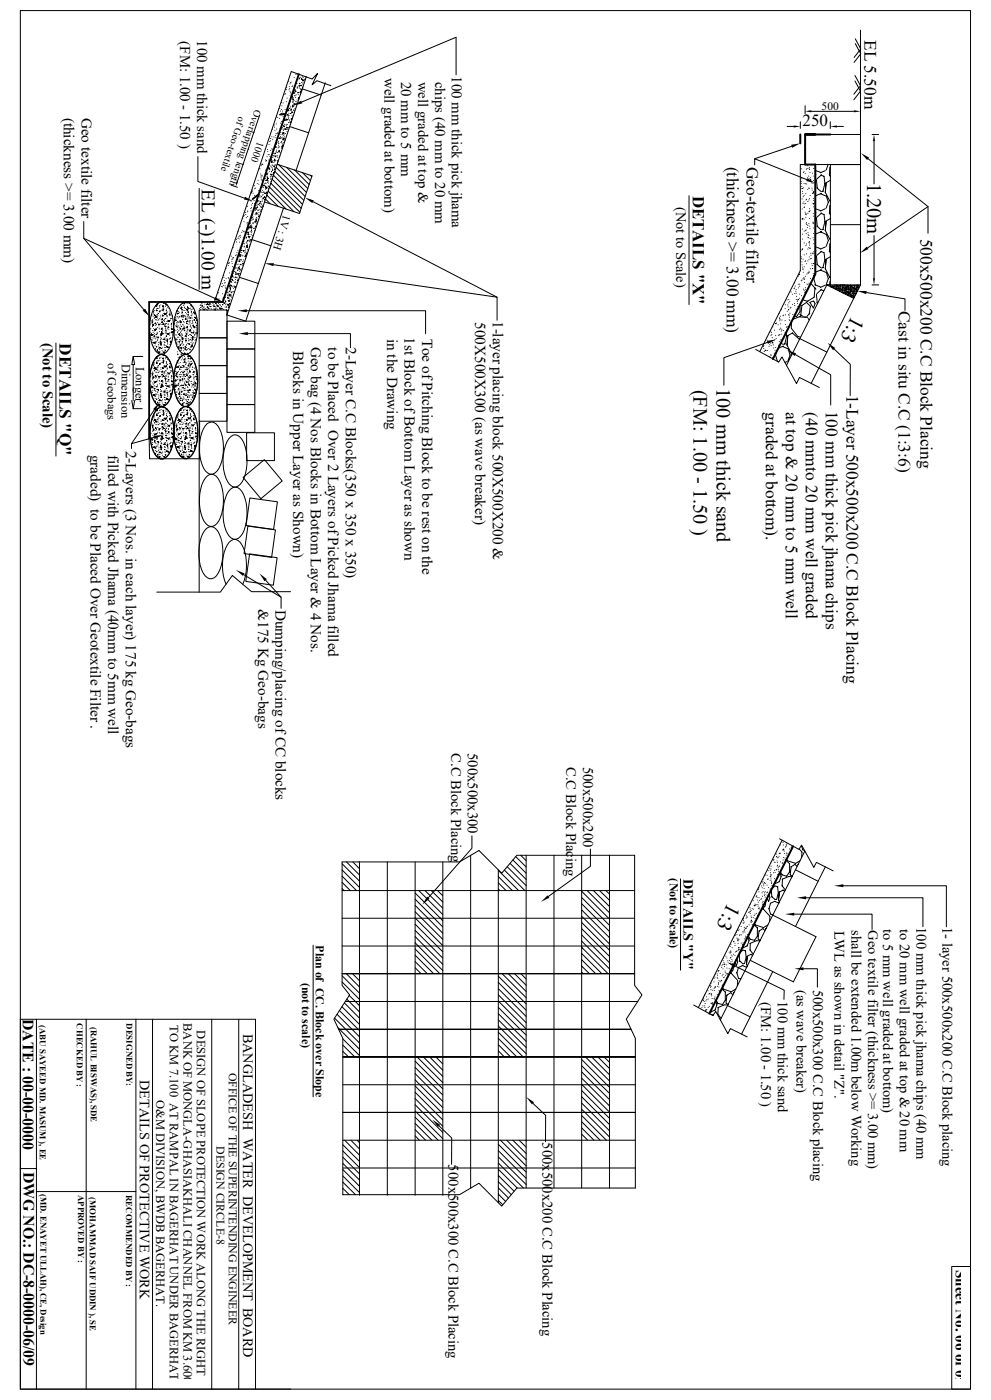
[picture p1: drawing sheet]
<svg xmlns="http://www.w3.org/2000/svg" width="297mm" height="420mm" viewBox="0 0 297 420" stroke-linecap="round" stroke-linejoin="round" font-family="sans-serif">
<defs><g id="words">
<g font-size="6.4">
<text x="255.4" y="94.4" transform="rotate(117 255.4 94.4)">1:3</text>
<text x="218.2" y="270.6" transform="rotate(117 218.2 270.6)">1:3</text>
</g>
<g font-size="6.1">
<text x="259.9" y="54.8" transform="rotate(90 259.9 54.8)">1.20m</text>
<text x="207.8" y="116.9" transform="rotate(90 207.8 116.9)">(FM: 1.00 - 1.50 )</text>
<text x="214.8" y="116.4" transform="rotate(90 214.8 116.4)">100 mm thick sand</text>
</g>
<text font-size="5.8" x="60.5" y="56.8" transform="rotate(90 60.5 56.8)">EL (-)1.00 m</text>
<g font-size="5.2">
<text x="259.1" y="11.9" transform="rotate(90 259.1 11.9)">EL 5.50m</text>
<text x="217.8" y="50" transform="rotate(90 217.8 50)">(thickness &gt;= 3.00 mm)</text>
<text x="223.8" y="50" transform="rotate(90 223.8 50)">Geo-textile filter</text>
<text x="275.9" y="71.6" transform="rotate(90 275.9 71.6)">500x500x200 C.C Block Placing</text>
<text x="269.2" y="93.2" transform="rotate(90 269.2 93.2)">Cast in situ C.C (1:3:6)</text>
<text x="17.9" y="102.9" transform="rotate(90 17.9 102.9)">DETAILS &quot;Q&quot;</text>
<text x="253.7" y="118.4" transform="rotate(90 253.7 118.4)">1-Layer 500x500x200 C.C Block Placing</text>
<text x="229.6" y="123.7" transform="rotate(90 229.6 123.7)">graded at bottom).</text>
<text x="235.5" y="123.7" transform="rotate(90 235.5 123.7)">at top &amp; 20 mm to 5 mm well</text>
<text x="241.5" y="123.6" transform="rotate(90 241.5 123.6)">(40 mmto 20 mm well graded</text>
<text x="247.5" y="123.2" transform="rotate(90 247.5 123.2)">100 mm thick pick jhama chips</text>
</g>
<text font-size="5.1" x="240.5" y="37.8">250</text>
<text font-size="5" x="207.6" y="58.7" transform="rotate(90 207.6 58.7)">DETAILS &quot;X&quot;</text>
<g font-size="4.7">
<text x="6.9" y="305.7" transform="rotate(90 6.9 305.7)">DATE : 00-00-0000</text>
<text x="7" y="351.5" transform="rotate(90 7 351.5)">DWG NO.: DC-8-0000-06/09</text>
</g>
<g font-size="4.6">
<text x="19.2" y="35.3" transform="rotate(90 19.2 35.3)">(thickness &gt;= 3.00 mm)</text>
<text x="24.4" y="35.3" transform="rotate(90 24.4 35.3)">Geo textile filter</text>
<text x="116" y="101.6" transform="rotate(90 116 101.6)">in the Drawing</text>
<text x="121.2" y="101.1" transform="rotate(90 121.2 101.1)">1st Block of Bottom Layer as shown</text>
<text x="126.5" y="101.6" transform="rotate(90 126.5 101.6)">Toe of Pitching Block to be rest on the</text>
<text x="142.4" y="96.6" transform="rotate(90 142.4 96.6)">500X500X300 (as wave breaker)</text>
<text x="147.7" y="96.2" transform="rotate(90 147.7 96.2)">1-layer placing block 500X500X200 &amp;</text>
<text x="87.9" y="105.4" transform="rotate(90 87.9 105.4)">Blocks in Upper Layer as Shown)</text>
<text x="93.1" y="104" transform="rotate(90 93.1 104)">Geo bag (4 Nos Blocks in Bottom Layer &amp; 4 Nos.</text>
<text x="98.4" y="104.1" transform="rotate(90 98.4 104.1)">to be Placed Over 2 Layers of Picked Jhama filled</text>
<text x="103.6" y="104.1" transform="rotate(90 103.6 104.1)">2-Layer C.C Blocks(350 x 350 x 350)</text>
<text x="27.1" y="136.4" transform="rotate(90 27.1 136.4)">graded) to be Placed Over Geotextile Filter .</text>
<text x="32.4" y="136.4" transform="rotate(90 32.4 136.4)">filled with Picked Jhama (40mm to 5mm well</text>
<text x="37.7" y="135.2" transform="rotate(90 37.7 135.2)">2-Layers (3 Nos. in each layer) 175 kg Geo-bags</text>
<text x="77.3" y="182.8" transform="rotate(90 77.3 182.8)">&amp;175 Kg Geo-bags</text>
<text x="82.6" y="182.9" transform="rotate(90 82.6 182.9)">Dumping/placing of CC blocks</text>
</g>
<text font-size="4.5" x="286.4" y="380.9" transform="rotate(90 286.4 380.9)">Sheet No. 06 of 09</text>
<g font-size="4.4">
<text x="54" y="12.4" transform="rotate(90 54 12.4)">(FM: 1.00 - 1.50 )</text>
<text x="59.1" y="12.1" transform="rotate(90 59.1 12.1)">100 mm thick sand</text>
<text x="115.2" y="23.4" transform="rotate(90 115.2 23.4)">well graded at bottom)</text>
<text x="135.5" y="22.9" transform="rotate(90 135.5 22.9)">100 mm thick pick jhama</text>
<text x="120.3" y="24.6" transform="rotate(90 120.3 24.6)">20 mm to 5 mm</text>
<text x="125.3" y="24.6" transform="rotate(90 125.3 24.6)">well graded at top &amp;</text>
<text x="130.4" y="24.6" transform="rotate(90 130.4 24.6)">chips (40 mm to 20 mm</text>
<text x="12.9" y="102.8" transform="rotate(90 12.9 102.8)">(Not to Scale)</text>
<text x="135.2" y="225.9" transform="rotate(90 135.2 225.9)">C.C Block Placing</text>
<text x="140.3" y="225.9" transform="rotate(90 140.3 225.9)">500x500x300</text>
<text x="169.7" y="230" transform="rotate(90 169.7 230)">C.C Block Placing</text>
<text x="174.8" y="230" transform="rotate(90 174.8 230)">500x500x200</text>
<text x="250.1" y="279.1" transform="rotate(90 250.1 279.1)">LWL as shown in detail &quot;Z&quot;.</text>
<text x="255.2" y="279" transform="rotate(90 255.2 279)">shall be extended 1.00m below Working</text>
<text x="260.2" y="279.1" transform="rotate(90 260.2 279.1)">Geo textile filter (thickness &gt;= 3.00 mm)</text>
<text x="264.7" y="278.6" transform="rotate(90 264.7 278.6)">to 5 mm well graded at bottom)</text>
<text x="269.7" y="278.6" transform="rotate(90 269.7 278.6)">to 20 mm well graded at top &amp; 20 mm</text>
<text x="274.7" y="278.1" transform="rotate(90 274.7 278.1)">100 mm thick pick jhama chips (40 mm</text>
<text x="282.4" y="278" transform="rotate(90 282.4 278)">1- layer 500x500x200 C.C Block placing</text>
<text x="238.7" y="296.9" transform="rotate(90 238.7 296.9)">(as wave breaker)</text>
<text x="243.7" y="296.9" transform="rotate(90 243.7 296.9)">500x500x300 C.C Block placing</text>
<text x="228.1" y="300.7" transform="rotate(90 228.1 300.7)">(FM: 1.00 - 1.50 )</text>
<text x="233.2" y="300.4" transform="rotate(90 233.2 300.4)">100 mm thick sand</text>
<text x="162.6" y="342.6" transform="rotate(90 162.6 342.6)">500x500x200 C.C Block Placing</text>
<text x="134.5" y="349.3" transform="rotate(90 134.5 349.3)">500x500x300 C.C Block Placing</text>
</g>
<g font-size="4.3">
<text x="202.6" y="62" transform="rotate(90 202.6 62)">(Not to Scale)</text>
<text x="72.9" y="310" transform="rotate(90 72.9 310)">BANGLADESH WATER DEVELOPMENT BOARD</text>
<text x="41.9" y="324" transform="rotate(90 41.9 324)">DETAILS OF PROTECTIVE WORK</text>
</g>
<text font-size="4.2" x="204.9" y="263.6" transform="rotate(90 204.9 263.6)">DETAILS &quot;Y&quot;</text>
<g font-size="3.8">
<text x="50.9" y="307.6" transform="rotate(90 50.9 307.6)">TO KM 7.100 AT RAMPAL IN BAGERHAT UNDER BAGERHAT</text>
<text x="54.9" y="306.9" transform="rotate(90 54.9 306.9)">BANK OF MONGLA-GHASIAKHALI CHANNEL FROM KM 3.600</text>
<text x="59" y="309.1" transform="rotate(90 59 309.1)">DESIGN OF SLOPE PROTECTION WORK ALONG THE RIGHT</text>
<text x="46.8" y="329.9" transform="rotate(90 46.8 329.9)">O&amp;M DIVISION, BWDB BAGERHAT.</text>
</g>
<g font-size="3.7">
<text x="32.3" y="109" transform="rotate(90 32.3 109)">ofGeobags</text>
<text x="36.5" y="109.1" transform="rotate(90 36.5 109.1)">Dimension</text>
<text x="40.7" y="110" transform="rotate(90 40.7 110)">Longer</text>
</g>
<g font-size="3.6">
<text x="200.8" y="263.5" transform="rotate(90 200.8 263.5)">(Not to Scale)</text>
<text x="94.6" y="283.5" transform="rotate(90 94.6 283.5)">Plan of CC. Block over Slope</text>
<text x="90.6" y="294.8" transform="rotate(90 90.6 294.8)">(not to scale)</text>
<text x="68.6" y="321.8" transform="rotate(90 68.6 321.8)">OFFICE OF THE SUPERINTENDING ENGINEER</text>
<text x="64.9" y="343.8" transform="rotate(90 64.9 343.8)">DESIGN CIRCLE-8</text>
</g>
<text font-size="3.4" x="246.3" y="32.9">500</text>
<text font-size="3.3" x="85" y="64.3" transform="rotate(107 85 64.3)">1V : 3H</text>
<g font-size="3.1">
<text x="71.6" y="34.8" transform="rotate(109 71.6 34.8)">of Geo-textile</text>
<text x="76.3" y="32.8" transform="rotate(109 76.3 32.8)">Overlap ing length</text>
<text x="77.1" y="42.3" transform="rotate(109 77.1 42.3)">10</text>
</g>
<g font-size="2.6">
<text x="11.9" y="307.4" transform="rotate(90 11.9 307.4)">(ABU SAYEED MD. MASUM ), EE</text>
<text x="23" y="307" transform="rotate(90 23 307)">CHECKED BY :</text>
<text x="27.2" y="308.1" transform="rotate(90 27.2 308.1)">(RAHUL BISWAS), SDE</text>
<text x="37.9" y="307" transform="rotate(90 37.9 307)">DESIGNED BY:</text>
<text x="12.1" y="358.1" transform="rotate(90 12.1 358.1)">(MD. ENAYET ULLAH), CE, Design</text>
<text x="23.5" y="358.4" transform="rotate(90 23.5 358.4)">APPROVED BY :</text>
<text x="26.9" y="359.1" transform="rotate(90 26.9 359.1)">(MOHAMMAD SAIF UDDIN ), SE</text>
<text x="37.8" y="358.5" transform="rotate(90 37.8 358.5)">RECOMMENDED BY :</text>
</g>
</g></defs>
<g fill="none" stroke="#000" stroke-width=".3">
<path d="M6.1 3.2h284.8v413.5h-284.8zM256.3 11.6l1.7 3.1-2 2.5M256.3 13.1l1.7 3-2 2.6M257.9 9.1v76.4M77.8 34.5l-6.7 20M81.7 38.7h.1M82.2 37.5h.1M82.3 38.1h.1M82.4 39.1h.1M82.8 37.2h.1M82.9 38.7h.1M82.9 35.1h.1"/>
<path d="M83.2 39.9h.1M83.2 35.2h.1M83.8 35.5h.1M83.8 32.6h.1M83.9 38.7h.1M84 33.3h.1M84 37h.1M84.1 39.7h.1M84.2 34.2h.1M84.3 30.8h.1M84.3 32.9h.1M84.3 36.4h.1"/>
<path d="M84.4 34h.1M84.4 38.7h.1M84.5 31.8h.1M84.5 38.7h.1M84.6 39.7h.1M84.6 33.3h.1M84.7 38.3h.1M84.7 33.9h.1M84.7 37h.1M84.7 36.8h.1M84.8 37.7h.1M84.8 30.9h.1"/>
<path d="M84.8 34.9h.1M84.9 38.7h.1M85 39.8l-.2 .1M85 39.2h.1M85 34h.1M85 39.8l-.1 .1M85 39.8l.1 .1zM85 37.7h.1M85 35.9h.1M85.1 36.3h.1M85.1 37.8l.2 .2zM85.2 35.9v.2z"/>
<path d="M85.2 37.3h.1M85.3 36.1h.2h-.2M85.3 28.3h.1M85.4 38.7h.1M85.4 32.9h.1M85.4 35h.1M85.5 38.6l.2 .2-.3 .1zM85.5 35.7h.1M85.6 36h.1M85.6 28.1h.1M85.6 34.1h.1M85.7 37.3h.1"/>
<path d="M85.7 34.6h.1M85.8 37.7h.1M85.8 26.9h.1M85.8 30.5h.1M85.9 38.4h.1M85.9 26.3h.1M85.9 35.7l.2 .2-.2 .1zM85.9 35.9h.1M86 39.4h.1M86 38.9h.1M86 29.4h.1M86 38.2l.1 .2z"/>
<path d="M86.1 32.5h.1M86.1 37.3h.1M86.1 33.4h.1M86.1 33.1h.1M86.2 34.3l.1 .2zM86.3 38.7h.1M86.4 35.1h.1M86.4 31.8h.1M86.4 32.9l.2 .2h-.3zM86.4 38.2h.1M86.4 34.7h.1M86.4 36.8h.1"/>
<path d="M86.4 33.2h.1M86.5 24.4h.1M86.5 35.7h.1M86.5 35.4h.1M86.6 34h.1M86.6 32.5h.1M86.6 36.7h.1M86.6 27h.1M86.6 34.6h.1M86.7 31.1h.1M86.7 36.3h.1M86.7 26h.1"/>
<path d="M86.7 32.5h.1M86.8 26.6h.1M86.8 30.7h.1M86.8 36h.1M86.8 38l5.7 1.8M86.9 27.5h.1M86.9 25.1h.1M86.9 28.7h.1M86.9 30.1v.1M87 30.5h.1M87 34.1h.1M87 32.4h.1"/>
<path d="M87 37.4h.1M87 24.8h.1M87.1 27.9h.1M87.1 33.1h.1M87.1 29.1h.1M87.1 31.9h.1M87.1 36.6l.1 .1zM87.2 34.1h.1M87.2 24.6h.1M87.2 28.3h.1M87.3 35.6h.1M87.3 33.3h.1"/>
<path d="M87.4 32.9l-.1-.2 .1 .2M87.4 35.8h.1M87.5 29v-.2l.1 .2h-.1M87.5 35.7h-.2M87.5 26h.1M87.5 34.6h.1M87.5 33.8h.2M87.5 35.7l-.2-.1v.1M87.6 35.1h.1M87.6 29.7h.1M87.6 33.7l-.1 .1M87.6 33.6h.1"/>
<path d="M87.7 29.2h.1M87.7 31.7l.1 .1-.2 .1zM87.7 30.4h.1M87.7 32.2h.1M87.7 25.7h.1M87.8 30.7h.1M87.8 29.5h.1M87.8 29.3h.1M87.8 31.4h.1M87.8 30.5h.1M87.8 29.8l.2 .1M87.9 27.9h.1"/>
<path d="M87.9 34.5h.1M88 31.9h.1M88 33l.1 .1M88.1 31h.1M88.1 31.6h.1M88.1 30.2h.1M88.1 28h-.1M88.1 33.7h.1M88.1 23.2h.1M88.1 26.2h.1M88.2 28.7h.1M88.2 28l-.2-.1v.1"/>
<path d="M88.2 27h.1M88.2 27.3h.1M88.2 33.3h.1M88.3 27.7h.1M88.3 26v.1M88.3 27.8h.1M88.3 32.6h.1M88.4 31.1l.1 .2zM88.4 28.7h.1M88.5 26.9h.1M88.6 29.2h.1M88.6 27.2l.1 .2-.1-.1"/>
<path d="M88.6 30.4h.1M88.7 22.4h.1M88.7 28.4h.1M88.7 30.6h.1M88.8 24.7h.1M88.8 31.1h.1M88.8 24.6h.1M88.9 25.1h.1M88.9 25h.1M89 30h.1M89.1 26.5h.1M89.1 26.2h.1"/>
<path d="M89.1 26h.1M89.2 22.4h.1M89.2 27.9h.1M89.3 27.7h.1M89.3 27.8h.1M89.4 28.4h.1M89.5 29.4h.1M89.5 29.5l.1 .2zM89.5 22.4h.1M89.6 29.3h-.1M89.6 23.7h.1M89.6 27.8h.1"/>
<path d="M89.6 29.4h.1M89.7 23.4h.1M89.7 26.4h.1M89.7 25.7l.1 .1zM89.7 25h.1M89.8 23.5h.1M89.8 25.1h.1M89.9 25.1h.1M90 26.5h.1M90 25.7h.1M90 27.5l.2 .1zM90.1 27.9h.1"/>
<path d="M90.1 23.2h.1M90.1 26.8h.1M90.2 25.6l.1 .1zM90.4 24.8h.1M90.4 23.6l.1 .1zM90.5 23.8h.1M90.5 27l-.2-.2v.3l.2-.1M90.6 23h.1M90.6 26.7l5.7 1.8M90.7 24.2l.1-.2zM90.7 26.3h.1M90.7 24.2v-.3l.3 .2-.3 .1"/>
<path d="M90.7 25.2h.1M90.7 24h.1M90.7 26.1h.1M90.8 24.6h.1M90.8 23.2h.1M91.1 24h.1M91.4 23.7h.1M91.4 23.8h.1M91.6 23.1h.1M91.8 23l-23.8 71.5 5.7 1.9 11.3-34M97.5 24.8l-8.8 26.3M99.1 25.7l-4.1-1.5-1.4 1.2 1.6-3.3-1.6 1.6-6.3-2.2-23 69.1"/>
<path d="M136.7 22.4v-11.2l-46.3 19.4M235.9 37.9h2M239.9 36.5v2M241.3 31.7v2.4M243.2 33.4h12.8M248.8 36.5v2M250.8 37.9h2M256.2 22.6l1.7 3.1-2 2.6M256.2 24.3l1.7 3-2 2.6M59.3 47v7.4l13.9 5M59.7 56.5v30.3M69.3 55.5l1.9 .7"/>
<path d="M75.3 57.9h.1M75.4 57.7h.1M75.6 57.4h.1M75.7 57h.1M75.8 58h.1M76 59.5h.1M76.3 58.7h.1M76.3 55.7h.1M76.3 56.6h.1M76.5 56.4h.1M77.1 55.1h.1M77.1 58.7h.1"/>
<path d="M77.1 59.7h.1M77.3 54.1h.1M77.5 57.2h.1M77.5 58.9h.1M77.5 58.3l.1 .1M77.6 55.2h.1M77.7 50.5h.1M77.7 59.1h.1M77.8 57.7h.1M77.9 50.6h.1M77.9 58.7h.1M78 57.1l.1 .2z"/>
<path d="M78.1 52.2h.1M78.2 59.1h.1M78.2 52.8h.1M78.2 57.6h.1M78.2 53.3h.1M78.2 49.7h.1M78.3 57.7h.1M78.3 53.8h.1M78.3 56.2h.1M78.4 59h.1M78.4 49.4h.1M78.5 52.6h.1"/>
<path d="M78.5 55.3h.1M78.5 54.2h.1M78.5 60h.1M78.5 56h.1M78.5 52.8h.1M78.5 49.2h.1M78.6 58.5h.1M78.6 57.1h.1M78.7 54h.1M78.7 55.7h.1M78.7 49.4h.1M78.7 57.7h.1"/>
<path d="M78.8 56h.1M78.8 58.4h.1M78.9 56.3h.1M78.9 59.4l.1 .2zM79 59.4h.1M79 57.6h.1M79.1 55.5l.1 .2zM79.2 59h.1M79.3 59.2h.1M79.3 55.1h.1M79.4 58h.2l-.2-.1v.1M79.4 59.9h-.2"/>
<path d="M79.4 53.6h.1M79.5 55.8h.1M79.5 53.5h.1M79.5 59.2l-.2-.1-.1 .2h.3M79.5 48h.1M79.6 59.7l1.4 1.4M79.6 56.8h.1M79.6 51h.1M79.6 54.9h.1M79.6 56l.2 .1M79.6 55.9l.1 .1M79.7 48.3h.1"/>
<path d="M79.7 55h.1M79.7 56.2l.3 .2h-.3zM79.8 58.5h.1M79.8 56.3h.1M79.8 48.1h.1M79.9 52.1l.2 .1M79.9 54.1l-.1-.1 .1 .1M79.9 52.1v.1M80 58.5l3.4 3.4M80 56.6h.1M80 52.4h.1M80 57.7l.1 .3z"/>
<path d="M80 57.7h.1M80 52.8h.1M80 57.6h.1M80 50.5h.1M80 46.9h.1M80.1 52.2h-.2M80.1 53.1h.1M80.1 56.2h.1M80.1 44.9h.1M80.1 54.8h.1M80.2 53.3l.2 .2-.3 .1zM80.2 53.3h.1"/>
<path d="M80.2 53.9l.1 .2zM80.2 54.1h.1M80.2 50.3h.1M80.2 45.5h.1M80.3 51.9h.1M80.3 54.4h.1M80.3 50.5h.1M80.3 53.6h.1M80.3 46.4h.1M80.4 57.4l5.3 5.3M80.4 55.8h.1M80.4 50l.1 .2z"/>
<path d="M80.5 54.9h.1M80.5 56.5h.1M80.6 48h.1M80.6 49.7h.1M80.6 56h.1M80.6 43.3h.1M80.6 50.4l.3 .2-.3 .1zM80.6 46.4h.1M80.6 48.6h.1M80.6 49.5h.1M80.7 50.4h.1M80.7 56.3h.1"/>
<path d="M80.8 56.1l7.3 7.4M80.8 42.5h.1M80.8 51.4h.1M80.8 50.8h.1M80.9 47h.1M81 53.1h.1M81 42.2h.1M81 52.2h.1M81.1 53.8h.1M81.1 41.5h.1M81.1 45.1h.1M81.1 49.8h.1"/>
<path d="M81.1 47.6l.2 .2h-.3M81.2 54.9l8.7 8.8M81.2 54.4h.1M81.2 53.6h.1M81.2 53h.1M81.3 52.3l.1 .2zM81.3 47.7h.1M81.3 51.6h.1M81.3 48.1h.1M81.4 51.4h.1M81.4 50.1h.1M81.4 41h.1"/>
<path d="M81.4 44.7h.1M81.5 47.2h.1M81.5 48.7h-.1M81.5 48.4l.1 .2zM81.5 49.5h.1M81.6 53.8l8.7 8.7M81.6 50.4h.1M81.6 52.4h.1M81.6 53h.1M81.7 51h.1M81.7 41.8h.1M81.7 44.7h.1"/>
<path d="M81.7 50.8h.1M81.7 51.1h.1M81.7 49.6h.1M81.7 47.2h.1M81.8 48.1h.1M81.9 46.7h.1M81.9 52.1h.1M81.9 45.4h.1M81.9 45.3h.1M81.9 52.2h.1M82 52.6l8.7 8.7M82 51.9h.1h-.2"/>
<path d="M82 46.1h.1M82 48.8h.1M82 46.8h.1M82.1 45h.1M82.1 41.1h.1M82.1 49.8l.2 .1zM82.2 48.2h.1M82.3 47.8h.1M82.3 50.3h.1M82.3 47.9l.1 .1zM82.3 51.4l8.8 8.7M82.3 50.7l.1 .2-.1-.2"/>
<path d="M82.3 48.4h.1M82.3 46.6h.1M82.4 49.5h.1M82.5 49.4h.1M82.5 45.9l.1 .2zM82.6 46.8v.2zM82.6 44.1h.1M82.6 40.6h.1M82.6 43.3h.1M82.6 48.1h.1M82.6 44l.2 .2zM82.7 43.1l.1-.1v.2z"/>
<path d="M82.7 41.3h.1M82.7 40.1h.1M82.8 50.2l8.6 8.7M82.8 45.4h.1M82.8 45h.1M82.9 49.7h.1M82.9 46.8h.1M83 45.7h.1M83 42.2h-.2M83 40.1h.1M83.1 49.3l10.4 3.4-3.8 11.4-10.4-3.5M83.1 46.7h.1"/>
<path d="M83.1 42h.1M83.1 48.2h.1M83.2 48.6h.1M83.2 47.2h.1M83.3 45.8h.1M83.3 42.7h.1M83.3 48.4h.1M83.4 44.4h.1M83.4 42.9h.1M83.4 43.6h.1M83.4 44.1h.1M83.5 41.5h.1"/>
<path d="M83.5 42.4h.1M83.5 49.4l8.4 8.3M83.6 43.1h.1M83.7 45.2v.2v-.1M83.7 45.5h.1M83.7 45.1h.1M83.7 44.1h.1M83.8 40h.1M83.8 46.8h.1M83.9 41.4v.2zM83.9 45.8h.1M84 41.4h.1"/>
<path d="M84.1 41h.1M84.2 42.7h.1M84.2 40.4h.1M84.3 41.4h.1M84.4 42.5l.1 .1M84.4 44.1h.1M84.4 44h.1M84.5 43.1h.1M84.5 41.1h.1M84.6 43.8l.2-.2zM84.6 44.1h.1M84.6 43.8h.1"/>
<path d="M84.7 44.5l-.1 .1M84.7 40.3h.1M84.7 40h.1M84.7 43.6l.1 .2zM84.8 43.4h.1M84.8 41.7l.2 .1zM84.8 42h.1M84.9 40.6h.1M84.9 41.4h.1M85 41.9h.1M85 41.5l.2 .2h-.2zM85 42.8h.1"/>
<path d="M85.1 40.4h.1M85.3 41.1h.1M85.4 42.1h.1M85.6 40h.1M85.9 50.2l6.3 6.4M88.3 51l4.4 4.4M90.6 51.8l2.4 2.4M93 52.6l.4 .4M206.5 58.7v32.7M226.2 49.4v-1.8l15.6 6.3M237.2 43.9l-11 3.7M239.9 40.3v2.7"/>
<path d="M239.9 52.8h.1M240.1 54.4h.1M240.2 55h.1M240.2 50.6h.1M240.3 55.9h.1M240.3 56.6h.1M240.3 53.6h.1M240.4 59.7h.1M240.5 57.5h.1M240.5 56.6h.1M240.6 58.1h.1M240.7 59h.1"/>
<path d="M240.7 56.3h.1M240.8 51.7h.1M241 51.5h.1M241 55.1h.1M241 58.6h.1M241.3 52h.1M241.3 40.3h16.6M241.4 55.1h.1M241.5 58.1h.1M241.6 60h.1M241.7 50.8h.1M241.7 59.8h.1"/>
<path d="M241.8 55.2h.1M241.9 50.5h.1M242.1 49.7h.1M242.1 53.3h.1M242.1 56.9h.1M242.4 52.8h.1M242.4 56.4h.1M242.4 60h.1M242.4 50.6h.1M242.5 56.5h.1M242.5 53.6h.1M242.5 50.2h.1"/>
<path d="M242.6 59.6h.1M242.6 50.8h.1M242.7 54.2h.1M242.7 51.8h.1M242.8 58.6h.1M242.9 53.3h.1M243 49.4h.1M243 53.9l-.1 .1M243.1 54.9h.1M243.3 56.4h.1M243.4 57h.1M243.5 51.9h.1"/>
<path d="M243.5 58h.1M243.6 55.1h.1M243.7 58h.1M243.7 57.7h.1M243.8 59.5h.1M243.8 50.5h.1M243.8 54.1h.1M243.8 57.7h.1M243.9 57.4h.1M243.9 52.8h.1M244.3 50.8l.1 .3M244.3 51.1l1.5 .5"/>
<path d="M244.3 52.1l.3 .3M244.5 58.7l-.2 .4M244.7 53.9l.2 2.6M244.9 56.4l1.1 1M245.9 58.1l1.6 .7M246 52.5l.9 .4 .3 2.1M246.2 58l-1.6 .7M246.3 52.4l-1.4 1.3M246.8 57.4h-.6M247.2 55.1l-.6 2.3M247.4 51.2l-1.6 .7M247.5 58l1.2 2.4"/>
<path d="M247.6 54.9l-.2 2.9M247.7 58.8l.5 1.8M248.2 49.4l-.6 1.6M248.7 52.7l.2 .2M248.7 50.1l-.1 2.4M248.9 54.1l-1.3 .7M260.2 47.6l17.9 14.4v8M261.4 40.3h2M262 42.3v12.9M25.1 66.5v5l18 21.4M25.1 71.5l39.2 18M68.4 79.7h.1"/>
<path d="M68.5 79h.1M68.6 78.8h.1M68.8 78.9h.1M69.3 76.8h.1M69.5 78.4h.1M69.5 77.9h.1M69.6 79h.1M69.7 80h.1M69.7 77.7h.1M69.8 74.3h.1M69.8 77.3h.1M69.8 77.4h.1"/>
<path d="M70.6 76.7h.1M70.8 78.8h.1M70.8 76.5h.1M70.9 78.4h-.1M70.9 71.8h.1M70.9 78.7h.1M70.9 72.6h.1M71 75.8h.1M71 79.4h.1M71.2 77.9h.1M71.3 75.1h.1M71.3 71.5h.1"/>
<path d="M71.3 69.5h.1M71.3 79.2h.1M71.5 71.1h.1M71.6 71.7h.1M71.7 77.8h.1M71.8 72.6h.1M71.8 79.9h.1M71.8 78.4l.1 .1M71.8 78.4h-.2M71.8 70.8h.1M71.8 78.4l-.1-.2v.2M71.9 77h.1"/>
<path d="M71.9 76.5h.1M71.9 79.5h.1M71.9 68h.1M72 76.5h-.2M72 74.2h.1M72 75.6h.1M72 76.7l.1 .2zM72 74.8h.1M72 70.6h.1M72 76.5l-.2-.2v.2M72.1 71.2h.1M72.1 76.4h.1"/>
<path d="M72.1 77.9h.1M72.1 74.2h.1M72.1 74.5h.1M72.1 79.4h.1M72.2 77.9h.1M72.2 79.3h.1M72.3 76.5h.1M72.3 75.1h.1M72.3 78h.1M72.4 73.8h.1M72.4 73.3h.1M72.4 69.7h.1"/>
<path d="M72.4 75.8h.1M72.6 76.8h.1M72.6 75.2h.1M72.6 79.5h.1M72.7 65.6h.1M72.7 69.2h.1M72.7 73.8h.1M72.8 76.6h.1M72.8 78.5h.1M72.9 79.2h.1M72.9 79v.2zM72.9 72.4h.1"/>
<path d="M72.9 64.9h.1M72.9 78h.1M73 75.4h.1M73 73.1h.1M73.1 69.4h.1M73.1 75.1v.2zM73.1 72.5h.1M73.1 66.5h.1M73.2 69.6h.1M73.2 64.7h.1M73.2 74.1h.1M73.3 77h.1"/>
<path d="M73.3 71.2l.1 .2zM73.3 73.9h.1M73.3 73.2h.1M73.4 75.8h.1M73.4 75.2h.1M73.5 76.5h.1M73.5 76.6v.2h.3l-.2-.2M73.6 74.7h.1M73.6 63.8h.1M73.6 77h.1M73.6 77.5h.1M73.7 70.4h.1"/>
<path d="M73.7 75.6h.1M73.7 64.3h.1M73.7 76.6h.1M73.7 74.2h.1M73.8 65.3h.1M73.8 71.4h.1M73.8 72.7h.1M73.8 71.1h.1M73.8 76.1h.2l-.1-.2v.2M73.9 71.3h.1M73.9 76.3h.1M73.9 69.8h.1"/>
<path d="M74 73.1h.1M74 68.4h.1M74 66.9h.1M74 73.7l.2 .2-.2 .1zM74 72.5h.1M74 74l.2 .2zM74.1 67.5h.1M74.1 73.8h.1M74.1 68.6h.1M74.1 73.5l.1 .2zM74.2 68.2h.1M74.2 61.9h.1"/>
<path d="M74.2 67.9h.1M74.2 73.9h.1M74.2 63.5h.1M74.2 66.9h.1M74.2 63.3h.1M74.2 64.9h.1M74.2 74.8h.1M74.3 68.4h.1M74.3 70.3h.2M74.3 69.6l.1 .2zM74.3 75.3h.1M74.4 70.1v.2"/>
<path d="M74.4 70.1h.1M74.4 68.7h.1M74.4 70.2l.1 .1M74.4 72.2l-.2-.1 .1 .1M74.4 70.9v.2h.4M74.5 70.9l.2 .2M74.5 68.4h.2l-.2-.2v.2M74.5 69.8h.1M74.6 70.4h.1M74.7 71.7h.1M74.7 71.2h.1M74.8 73.8h.1"/>
<path d="M74.8 66.5h.1M74.8 72.1h.1M74.8 72.4h.1M74.8 66.4v.1M74.9 68l.2 .2h-.3zM74.9 72.6h.1M74.9 71h.1M74.9 73.3h.1M75 69.5h.1M75 66.1h.1M75 67.1h.1M75.1 67.6h.1"/>
<path d="M75.1 68.1h.1M75.1 66.6h.1M75.1 62.5h.1M75.2 60.3h.1M75.2 63.3h.1M75.2 71.9l.1 .2zM75.2 67.8h.1M75.2 71.8h.1M75.3 70.4h.1M75.3 61.5h.1M75.3 65.1v.3l.3-.1-.2-.2M75.3 69.1h.1"/>
<path d="M75.4 68.5h-.2M75.4 69h.1M75.4 62.3h.1M75.4 67.5h.1M75.4 65.4h.1M75.4 69.8h.1M75.4 69.5h.1M75.5 66.1h.1M75.5 64.6h.1M75.5 64.3h.1M75.5 71.9l5.7 1.8M75.5 68.2l-.1-.2 .1 .2"/>
<path d="M75.6 70.7h.1M75.6 61h.1M75.6 64.2l.1 .1zM75.6 66.9h.1M75.7 71.2h-.1M75.7 65.7h.1M75.8 65.1h.1M75.9 68.5h.1M75.9 67.1h.1M75.9 65.7h.1M76.1 66.8h.1M76.1 60.2h.1"/>
<path d="M76.1 68.5h.1M76.2 61.1h.1M76.2 63h.1M76.3 68.5h.1M76.4 69.1h.1M76.4 61.1h.1M76.5 62.3h.1M76.5 62.4h.1M76.5 64.4h.1M76.5 66.4l.1 .2zM76.5 63.1h.1M76.6 67.9l.1 .1z"/>
<path d="M76.6 65.7h.1M76.7 64.1h.1M76.7 63.9h.1M76.8 66l.1 .1zM76.8 68h.1M76.8 67.1h.1M76.8 62.7h-.2l.2-.1v.2M76.8 66.6h.1M76.9 65.8h.1M76.9 65.2h.1M76.9 64l.1 .1zM77 63.8h.1"/>
<path d="M77 65.4h.1M77 61.7h.1M77 62.3h.1M77 66.5h.1M77.1 60.9h.1M77.1 62.1l.1 .1zM77.1 63h.1M77.2 60.4h.1M77.2 60.2l.2 .1zM77.3 61.4h.1M77.3 64.4h.1M77.4 61.3h.1"/>
<path d="M77.5 63.1h.1M77.5 65.8h.1M77.6 63.8h.1M77.6 64.8l.1 .2zM77.6 62.9h.1M77.6 60.3h.1M77.7 64.8h.1M77.8 61l.1 .2zM77.9 61.7h.1M77.9 64.4h.1M78 60.7h.1M78 63.4h.1"/>
<path d="M78 63h.1M78.1 60.5h.1M78.1 62h.1M78.2 61.1h.1M78.2 62.2h.1M78.4 62.1h.1M78.4 62.8h.1M78.4 61.4h.1M78.6 60.4h.1M78.7 61.7h.1M78.9 61.9l-.1 .1M82 79.4l67 9.8v6.9"/>
<path d="M93.8 60.5l55.2 28.7M239.9 75.5h.1M240.1 77h.1M240.2 77.6h.1M240.3 75h.1M240.3 78.6h.1M240.4 79.5h.1M240.4 65.6h.1M240.4 62.7h.1M240.4 65.8h.1M240.5 74.8h.1M240.5 68.7h.1"/>
<path d="M240.5 70.2h.1M240.5 74.6h.1M240.5 71.7h.1M240.6 65.6h.1M240.6 61h.1M240.7 77.7h.1M240.9 60.6h.1M241 62.2h.1M241 65.7h.1M241 69.3h.1M241 72.9h.1M241 76.5h.1"/>
<path d="M241 61.2h.1M241.1 62.1h.1M241.3 78.4h.1M241.3 63.7h.1M241.4 64.3h.1M241.4 61h.1M241.4 69.2h.1M241.5 78.2h.1M241.5 65.2h.1M241.5 73.7h.1M241.6 64.1h.1M241.6 67.1h.1"/>
<path d="M241.6 70.1h.1M241.6 69h.1M241.6 64.4h.1M241.7 73.2h.1M241.7 79.1h.1M241.7 66.8h.1M241.7 76.2h.1M241.8 67.4h.1M241.9 68.3h.1M242.1 60.5h.1M242.1 64h.1M242.1 67.6h.1"/>
<path d="M242.1 71.2h.1M242.1 74.7h.1M242.1 78.3h.1M242.1 69.8h.1M242.2 70.4h.1M242.3 71.3h.1M242.4 63.5h.1M242.4 67.1h.1M242.4 70.7h.1M242.4 74.3h.1M242.4 72.7h.1M242.4 77.8h.1"/>
<path d="M242.5 72.9h.1M242.5 77.1h.1M242.6 63.4h.1M242.6 73.5h.1M242.6 62.6h.1M242.6 65.5h.1M242.6 72.5h.1M242.7 67.9h.1M242.7 74.4h.1M242.7 63.2h.1M242.7 74.5h.1M242.7 68.6h.1"/>
<path d="M242.8 71.6h.1M242.9 77.6h.1M243 76h.1M243 76.6h.1M243.2 77.5h.1M243.3 79.1h.1M243.4 79.7h.1M243.4 76.1h.1M243.5 66.9h.1M243.6 61h.1M243.6 75.9h.1M243.7 71.3h.1"/>
<path d="M243.8 64.1h.1M243.8 66.7h.1M243.8 67.1h.1M243.8 60.1h.1M243.8 70h.1M243.8 62.1h.1M243.8 61.3h.1M243.8 64.9h.1M243.8 68.4h.1M243.9 72h.1M243.9 75.5h.1M243.9 79.1h.1"/>
<path d="M243.9 73.1h.1M243.9 79h.1M243.9 61h.1M243.9 76.1h.1M244.1 62.6h.1M244.2 63.2h.1M244.3 64.1h.1M244.3 62.2l.1 .4M244.3 73.7l.1 .3M244.3 62.6l1.5 .5M244.3 74l1.5 .5M244.3 75l.3 .3"/>
<path d="M244.3 63.6l.3 .2M244.5 70.1l-.2 .5M244.7 76.8l.2 2.6M244.7 65.3l.2 2.7M244.9 79.3l1.1 1M244.9 67.8l1.1 1.1M245.9 69.6l1.6 .7M246 64l.9 .3M246 75.4l.9 .4 .3 2.1M246.2 69.5l-1.6 .6M246.3 63.9l-1.4 1.3M246.3 75.4l-1.4 1.2"/>
<path d="M246.8 68.8l-.6 .1M247 64.3l.2 2.2-.6 2.3M247.2 78l-.6 2.3M247.4 74.1l-1.6 .7M247.4 62.6l-1.6 .7M247.5 69.4l1.2 2.4M247.6 66.4l-.2 2.8M247.6 77.8l-.2 2.9M247.7 70.3l.5 1.8M248.3 72.1l-.7 1.8M248.3 60.6l-.7 1.8M248.6 71.6l.3 .1"/>
<path d="M248.6 60.1l.3 .1M248.7 64.1l.2 .3M248.7 75.6l.2 .3M248.7 73.1l-.1 2.3M248.7 61.6l-.1 2.4M248.9 67.4h9M248.9 65.6l-1.3 .7M248.9 77l-1.3 .8M262 70.7v12.8M278.1 62l-18.1 12.4M44.9 99.7h.1M44.9 98.8h.1"/>
<path d="M45 97.2h.1M45.2 98.6h.1M45.3 94.6h.1M45.4 100h.1M45.5 96.3h.1M45.5 94.5h.1M45.6 97h.1M45.6 96.2h.1M45.7 98h.1M45.7 96.6v.1zM45.7 99.2h.1M45.7 95.9h.1"/>
<path d="M45.8 97.7h.1M45.8 96.3h.1M45.8 97.3l.3 .2-.3 .1zM45.9 94.9h.1M45.9 99.7h.1M45.9 97.2h.1M45.9 93.9h.1M45.9 93.4h.1M46 92.9h-.1M46.1 93.6h.1M46.1 98.6h.1M46.1 99.3h.1"/>
<path d="M46.1 94.3h.1M46.2 95.5h.1M46.2 93.2h.1M46.3 95.3h.1M46.3 100h.1M46.3 94.5l.2 .2h-.2zM46.4 99h.1l-.1-.2v.2M46.4 94.5h.1M46.4 97.1h.1M46.5 97h.1M46.5 96.9l.2 .1zM46.5 98.8l.1 .2z"/>
<path d="M46.6 97.7h.1M46.6 95.9h.1M46.7 95l.2 .1zM46.7 98.7h.1M46.7 98.6h.1M46.7 91.6l.2 .2M46.7 91.6v.3l.3-.1M46.7 95l.1 .1zM46.8 91.7h.1M46.8 98.8h.1M46.8 97.3h.1M46.8 97.4h.1"/>
<path d="M46.9 93l.1 .2zM46.9 96h.1M46.9 92.7h.1M46.9 94.5h.1M46.9 91.8h.1M46.9 98.6h.1M47 93.1h.1M47.1 91.7h.1M47.1 99.7h.1M47.1 94.4h.1M47.1 98.3h.1M47.1 91.2l-.1 .1"/>
<path d="M47.1 93.2h.1M47.2 91.2a1.98 1.98 0 0 1 3.2 .7 13.8 13.8 0 0 1-.4 13.6 2.2 2.2 0 0 1-2.2 .7 2.2 2.2 0 0 1-1.6-1.6 14 14 0 0 1 .3-12.7zM47.2 96.8h.1M47.2 95h.1M47.2 92.5h.1M47.2 95.4h.1M47.3 94.5h.1M47.3 94h.1M47.3 96.1h.1M47.4 92.5h.1M47.4 91.1h.1M47.5 94.1h.1"/>
<path d="M47.5 95.9h.1M47.6 97.7h.1M47.6 97.2l.1 .2zM47.7 98.4h.1M47.7 97.3h.1M47.8 91.7h.1M47.8 95.6h.1M47.8 99.4h.1M47.8 92.3h.1M47.8 91.9h.1M47.8 98.7h.1M47.9 93.6l-.1-.3 .1 .3"/>
<path d="M48 93.3h.1M48 93.2h.1M48 97.2h.1M48.2 95.1h.1M48.2 91.5h.1M48.2 94.6h.1M48.3 95.7h.1M48.3 98.8h.1M48.4 98.5l.2 .1zM48.4 96.7h.1M48.4 96h.1M48.5 93h.1"/>
<path d="M48.5 99.9l.2 .2h-.3zM48.5 99.5l.1 .2zM48.5 98.8h.1M48.6 96.6l.1 .1zM48.6 90.7h.1M48.6 97.4h.1M48.6 98.4h.1M48.6 95.9h.1M48.7 94.5h.1M48.7 95.6l.1 .2zM48.7 94.6l.2 .1zM48.7 94.6h.1"/>
<path d="M48.7 93h.1M48.7 99.1h.1M48.7 91.9h.1M48.8 90.8h.1M48.8 98.7h.1M48.8 91.6h.1M48.8 92.4h.1M48.9 91.7l.1 .2zM48.9 93h.1M48.9 93.3h.1M48.9 97l.2 .2h-.2zM49 96.2h.1"/>
<path d="M49 94.1h.1M49.1 92.4h.1M49.1 90.8l.1 .1zM49.1 92.8l-.2-.1 .2 .1M49.1 94.6h.1M49.2 95.8h.1M49.3 97.7h.1M49.3 96h.1M49.3 93.9h.1M49.3 96.4h.1M49.4 94.1l.2 .2-.3 .1zM49.4 97.5h.1"/>
<path d="M49.5 99.9h.1M49.5 97.4h.1M49.5 99.3h.1M49.6 98.5h.1M49.6 95.5h.1M49.6 97.9v.1zM49.6 97h.1M49.6 91.4h.1M49.6 91.9h.1M49.7 98.8h.1M49.7 95.6h.1M49.7 99.1h.1"/>
<path d="M49.7 94.1h.1M49.8 99.8h.1M49.8 93.3h.1M49.8 91.3l.2 .1-.2 .1zM49.8 92.7h.1M49.9 97.1h.1M49.9 99.3h.1M49.9 91.3h.1M49.9 94.2l-.1-.2v.2M49.9 93.1h.1M49.9 97.9h.1M50 93.8h.1"/>
<path d="M50 96.5h.1M50 94.7h.1M50 95h.1M50.1 94.8h.1M50.1 98.6h.1M50.1 93.6h.1M50.2 92.2h.1M50.2 96.1h.1M50.3 96.5h.1M50.4 97.2h.1M50.4 98.3v-.2v.2M50.4 97.4h.1"/>
<path d="M50.5 98.2h.1M50.5 98.8h.1M50.6 96.3l-.1 .1M50.6 92.5h.1M50.6 96.3l.1 .1zM50.7 93.3h.1M50.8 99.9h.1M50.8 94.2l.1 .2zM50.8 92.5v.1M50.9 94.7h.1M50.9 94.1h.1M50.9 93.8h.1"/>
<path d="M51 94.4h.1M51.1 96.1h.1M51.1 95.5h.1M51.2 95.6h.1M51.2 99.9h.1M51.3 97.5h.1M51.3 98.4h.1M51.4 97h.1M51.4 95.5h.1M51.4 98.8h.1M51.4 97.8h.1M51.5 97.2h-.1"/>
<path d="M51.5 99.5l.3 .2h-.3zM51.5 98.5l.1 .2zM51.6 98.8h.1M51.6 94.8h.1M51.7 98.8h.1M52 96.8v.1M52.1 98.8l.1 .3M52.2 97l.1 .2zM52.2 98.8h.1M52.3 99.9h.1M52.3 99.4h.1M52.3 96.4h.1"/>
<path d="M52.4 95.2h.1M52.5 97.7h.1M52.5 95.9l.2 .2-.2 .1zM52.6 94.4h.1M52.7 99.1h.1M52.7 95.7h.1M52.8 98l.2-.2v.2h-.1M52.9 96.1h.1M53 96.8h.1M53 97.2h.1M53 95h.1M53 93.5h.1"/>
<path d="M53 93.1l.2 .2h-.2M53.1 97.8h.1M53.2 94v.1zM53.2 99.7h.1M53.2 98.8h.1M53.2 96.4h.1M53.3 98.3h.1M53.3 96.9h.1M53.3 95h.1M53.3 99.5h.1M53.4 95.4h.1M53.4 94h.1"/>
<path d="M53.4 97.8h.1M53.5 93.4h.1M53.5 92.5h.1M53.6 94.1h.1M53.6 92.3h.1M53.6 96.6h.1M53.6 99.1h.1M53.7 95.1h.1M53.7 93.7h.1M53.8 98.2h.1M53.9 95h.1M53.9 96.8h.1"/>
<path d="M54 96.2l.1 .2zM54 97.5h.1M54 98.6l.1 .1zM54.1 99.7h.1M54.1 96.4h.1M54.1 98.5h.1M54.2 91.4h.1M54.2 96.6l.1 .2zM54.2 92.4l.1 .2zM54.2 99.4h.1M54.3 98h.1M54.3 92.4h.1"/>
<path d="M54.3 97.8h.1M54.4 92h.1M54.4 96.5h.1M54.4 94.7l.1 .1zM54.4 91.2a1.98 1.98 0 0 1 3.3 .7 13.8 13.8 0 0 1-.4 13.6 2.2 2.2 0 0 1-2.2 .7 2.2 2.2 0 0 1-1.7-1.6 14 14 0 0 1 .4-12.7zM54.4 95.1h.1M54.4 92.3h.1M54.5 92.9h.2l-.2 .1M54.5 99.2h.1M54.5 93.6h.1M54.5 94.1h.1M54.6 92.2h.1"/>
<path d="M54.6 94.8h.1M54.6 98.8h.1M54.6 93.6h.1M54.7 97.4h.1M54.7 93.7h.1M54.7 96h.1M54.7 90.9h.1M54.8 94.5h.1M54.8 95.8h.1M54.8 95.1h.1M54.9 95.2h.1M54.9 93.1h.1"/>
<path d="M54.9 98.5v.2zM54.9 91.7h.1M55 97.5h.1M55 96.5h.1M55.1 98.2h.1M55.1 94.6l.1 .2zM55.1 91h.1M55.1 98.4l.3 .2-.3 .1zM55.2 91.4h.1M55.2 96.7h.1M55.2 99.2h.1M55.2 97.9h.1"/>
<path d="M55.2 92.1h.1M55.3 91h.1M55.3 92.4h.1M55.4 91l-.1-.2 .1 .2M55.4 99.2h.1M55.4 93.1h.1M55.4 98.3h.1M55.5 92.6h.1M55.5 93.8h.1M55.6 95.5l.2 .3h-.3l.1-.2M55.6 94.8h.1M55.7 95.5h.1"/>
<path d="M55.7 99.9h.1M55.7 95.1h.1M55.8 94.1h.1M55.8 96.5h.1M56 96.9v.2zM56 99.4h.1M56 98.2l.2 .1-.2-.1M56 92.7v.2h.3l-.3-.2M56 97.9h.1M56 91h.1M56 98.2h.1M56.1 97.9h.1"/>
<path d="M56.1 96.5h.1M56.1 95.7h.1M56.1 98.9h.1M56.1 91.9h.1M56.2 93l.1 .2-.1-.2M56.2 95h.1M56.2 96.3l.1 .1zM56.2 92.4h.1M56.2 92.2h.1M56.2 93.6h.1M56.3 99.2h.1M56.3 99.9h.1"/>
<path d="M56.3 92.8h.1M56.3 92.2h.1M56.3 97.2h.1M56.3 90.8h.1M56.3 94.4l.2 .1zM56.4 93.8h.1M56.4 93.5h.1M56.6 95.2h.1M56.6 98.8h.1M56.6 95.5h.1M56.7 95h.1M56.7 92.5l-.2-.1 .1 .1"/>
<path d="M56.7 96.2h.1M56.8 96.6h.1M56.9 99.1v.2zM56.9 97.2h.1M56.9 96.6h.1M57 97.9h.1M57.1 99h.1M57.1 95.3v.2zM57.1 98.9h.1M57.1 92.5h.1M57.1 97.6h.1M57.1 96.1h.1"/>
<path d="M57.1 99.3h.1M57.2 99.6h.1M57.2 98.2h.1M57.2 94.7h.1M57.3 92.8h.1M57.3 93.3h.1M57.3 91.4l.1 .2zM57.3 93.8h.1M57.4 91.9h.1M57.4 99.9h.1M57.4 93.5h.1M57.4 98.5h.1"/>
<path d="M57.5 99.7h.1M57.5 95.2h.1M57.5 94.5h.1M57.5 97h.1M57.5 95.6h.1M57.6 94.1h.1M57.7 92.7h.1M57.7 96.2h.1M57.7 96.6h.1M57.7 92h.1M57.8 96.9h.1M57.9 98h.3"/>
<path d="M57.9 97.5l.1 .2zM58 93.6h.1M58 99.3h.1M58 92.5h.1M58 99.9l-.1-.2 .1 .2M58.1 93.7l.1 .2zM58.2 99.6h.1M58.2 96.1l.2-.1-.2-.1v.2M58.2 93.9h.1M58.2 98.1l.2 .2h-.2zM58.2 98h-.2M58.3 95.2h.1"/>
<path d="M58.3 93.6h.1M58.4 95.2h.1M58.4 94l.1 .1zM58.4 94.2h.1M58.5 96.7h.1M58.5 95.2h.1M58.6 96.6h.1M58.6 95.2l.2 .2-.2 .1zM58.8 98h.1M58.8 96.9h.1M58.8 99.8v.2zM58.8 99h.1"/>
<path d="M58.8 98.3h.1M58.8 97.6h.1M58.8 97.5h.1M58.9 96.1h.1M58.9 99.4h.1M59 95.9l.1 .2zM59 98.6h.1M59.1 99.9h.1M59.7 93h8.3v8.3h-8.3zM59.8 92.5h.1M60 91.6h.1M60.1 92.9h.1"/>
<path d="M60.1 92.2h.1M60.2 91.5h.1M60.4 90.6h-.2M60.5 92.3h.1M60.5 91.2h.1M60.5 90.9h.1M60.6 91.7l.1 .1zM60.7 92.6h.1M61 92.3h.1M61.1 93h.1M61.1 92h.1M61.2 92.7l.1 .2-.1-.1"/>
<path d="M61.4 91.2h.1M61.6 92.6h.1M61.8 92.9h.1M61.9 91.4h.1M61.9 91.3h.1M62.1 93h.1M62.1 91h.1M62.1 92l.3 .2h-.3zM62.2 91.1l.1 .2zM62.3 91.2h.1M62.4 92.6h.1M62.5 92.6h.1"/>
<path d="M62.6 91.3l.1 .1-.1-.1M62.8 91h.1M62.9 92.5h.1M62.9 92h.1M62.9 91.9h.1M62.9 91.1h.1M63.2 91.3h.1M63.2 91.9h.1M63.4 92.7h.1M63.8 91h.1M63.9 91.7h.1M64 92.7h.1"/>
<path d="M64.1 91.3h.1M64.2 91.8l.1 .2zM64.3 92.7h.1M64.4 92.8l.2 .2zM64.6 92h.1M64.6 92.5h.1M64.6 90.9l.1 .2zM64.9 91.7h.1M64.9 92.4h.1M65 90h.1M65 91.4h.1M65.1 90.6h.1"/>
<path d="M65.2 92.8h.1M65.4 91.8l-.2-.1v.2h.2M65.5 87.8h.1M65.5 91h.1M65.6 89.7h.1M65.7 92.2h.1M65.7 90.7h.1M65.7 92.6h.1M65.9 91.4h.1M65.9 92.4h.1M66 91.6h.1M66.1 92.8h.1"/>
<path d="M66.1 92.5l.1 .1zM66.3 90.6h.1M66.3 85.9h.1M66.3 91.9h.1M66.5 92.5v.1M66.5 92.5l.1 .1h-.2M66.6 90.6l.2 .1M66.6 86.1h.1M66.6 85.1h.1M66.6 89.7h.1M66.7 88.1h.1M66.7 90.6l.1 .1"/>
<path d="M66.8 91.4h.1M66.9 85.6h.1M66.9 89.2h.1M67 92.8h.1M67 82.6h.1M67.1 83.2h.1M67.2 84.2h.1M67.2 90.8l.1 .2zM67.3 84.9h.1M67.4 88.9h.1M67.4 85.8h.1M67.4 92.1h.1"/>
<path d="M67.5 90.1h.1M67.5 90.7h.1M67.5 84.7h.1M67.5 89.2h.1M67.5 86.4h.1M67.6 90.5h.1M67.6 91.4h.1M67.6 87.3h.1M67.7 90.5h.1M67.7 91.1h.1M67.7 80.5h.1M67.7 83.5h.1"/>
<path d="M67.7 86.5h.1M67.8 92.2h.1M67.9 92.8h.1M67.9 92h.1M68 87.3h.1M68 96.4h8.4v8.3h-8.4zM68 93.9h.1M68 94.2h.1M68 94.3v.1M68 94.4h.1M68.1 93.1l.1 .2zM68.2 87.8h.1"/>
<path d="M68.2 88.7h.1M68.2 93.6h.1M68.3 88.4h.1M68.3 91.3l.2 .2h-.3zM68.3 89.2l.1 .2zM68.4 87.9h.1M68.4 90.1h.1M68.4 89.5h.1M68.4 83.3h.1M68.5 91.8h.1M68.5 92.1l.1 .1zM68.5 83.6h.1"/>
<path d="M68.5 90.3h.1M68.5 91.5h.1M68.5 85.4v.1M68.6 89.5h.1M68.6 88.9h.1M68.7 85.7h.1M68.7 87.5h.1M68.7 91.2h.1M68.7 90.2l.1 .1zM68.7 86h.1M68.7 88.4l.2 .2h-.2zM68.7 91.8h.1"/>
<path d="M68.8 81.9h.1M68.8 85.1h.1M68.8 84.6h.1M68.8 91.2h.1M68.8 88.3l.2 .1zM68.9 91h.1M68.9 87.4h.1M68.9 85.8h.1M68.9 87.2h.1M68.9 89.8h.1M69 88.3h.1M69 86.9h.1"/>
<path d="M69 86.3l.1 .1zM69 86.8h.1M69.1 85.5h.1M69.1 88.8h.1M69.1 84h.1M69.2 85.6l.2 .2h-.3zM69.2 84.4l.1 .1zM69.2 88.8h.1M69.3 88.5h.1M69.3 90.2h.1M69.3 89.2h.1M69.4 87.6l.1 .2z"/>
<path d="M69.4 84.7h.1M69.5 81.5h.1M69.5 83.1h.1M69.5 82.6h-.1M69.6 82.7l.2 .2h-.2zM69.6 86.1h.1M69.6 83.8l.1 .1zM69.6 84.1h.1M69.7 82.7h.1M69.8 87.4h.1M69.8 81h.1M69.8 85.8h.1"/>
<path d="M69.9 80.4h.1M69.9 82h.1M70 86.5h.1M70 84.2h.1M70.1 87.5h.1M70.1 83.3h.1M70.3 85.8h.1M70.3 81.4h.1M70.3 84.7h.1M70.4 80.1h.1M70.4 86h.1M70.5 86l-.1 .1 .1 .1"/>
<path d="M70.5 86.1h.1M70.5 83.1h.1M70.5 86v.2M70.5 84.6h.1M70.6 83.8h.1M70.7 81.7h.1M70.7 80.6h.1M70.7 81.6h.1M70.7 82.2v.1zM70.7 84.8h.1M70.7 80.3h.1M70.8 82h.1"/>
<path d="M71 83.2h.1M71 83.4h.1M71.1 80.4h.1M71.2 84.8h.1M71.2 81.1h.1M71.2 81h.1M71.3 84.2h-.2M71.3 82.1v.2M71.3 82.1h.1M71.3 82.1l.2 .2M71.3 84.2l-.1-.2v.2M71.5 82.2l-.2 .1"/>
<path d="M71.5 83.8h.1M71.5 80.6h.1M71.5 82.5h.1M71.6 82.8h.1M71.7 80.3l-.2-.1 .1 .1M71.7 81.4h.1M71.7 82h.1M71.8 83.2l5.6 1.8M71.8 80.7v-.1v.2M72 82.2h.1M72.1 80.8h.1M72.2 81.2h.1"/>
<path d="M72.4 80.7h.1M74 93.2h53.6v6.9M230.7 99.8h.1M231 99.4h.1M231.2 99.8h.1M231.6 98.1h.1M232.1 99.1h.1M232.4 97.1h.1M232.5 97.1h.1M232.7 96.9h.1M233.2 97.5h.1M233.5 94.1h.1"/>
<path d="M233.6 95.3h.1M233.6 98.9h.1M233.7 95.6h.1M233.7 96.2h.1M233.8 95.8h.1M233.8 94.9h.1M233.8 98.4h.1M233.8 97.2h.1M234.1 98.7h.1M234.1 99.3h.1M234.2 92.9h.1M234.3 96h.1"/>
<path d="M234.4 99h.1M234.7 94.7h.1M234.8 99.2h.1M234.9 94.5h.1M235.3 92.6h.1M235.3 96.1h.1M235.3 99.7h.1M235.3 91.4h.1M235.4 97.4h.1M235.4 94.4h.1M235.6 99.7l.2 1.2M235.7 98.2h.1"/>
<path d="M235.9 98h.1M235.9 90h.1M235.9 93.4h.1M236.1 91.5h.1M236.2 92.1h.1M236.3 93h.1M236.4 90.8h.1M236.4 94.4h.1M236.4 98h.1M236.4 92.8h.1M236.4 89.9h.1M236.5 94.6h.1"/>
<path d="M236.5 95.9h.1M236.6 95.2h.1M236.7 90.4h.1M236.7 96.1h.1M236.7 93.9h.1M236.7 97.5h.1M236.8 92.4h.1M236.9 96.8h.1M237 92.2h.1M237.1 87.6h.1M237.2 98.5l1.9 2.5M237.2 96.5v1.9"/>
<path d="M237.4 88.3h.1M237.5 91.4h.1M237.6 94.4h.1M238 86.6h.1M238.1 94.8l.7 .2M238.1 91.1h.1M238.2 88.1h.1M238.2 86.4h.1M238.2 91.7h.1M238.2 84.9h.1M238.3 85.8h.1M238.5 87.4h.1"/>
<path d="M238.6 88h.1M238.6 92.8h.1M238.6 86.8h.1M238.6 89.8h.1M238.7 88.9h.1M238.9 90.4h.1M239 91.1h.1M239 90h.1M239.1 92h.1M239.2 89.8h.1M239.2 85.3h.1M239.3 82.8h.1"/>
<path d="M239.3 86.4h.1M239.3 89.9h.1M239.6 85.9h.1M239.6 89.5h.1M239.6 82.3h.1M239.6 88.2h.1M239.6 85.3h.1M239.7 93.6l-1 1.5M239.7 95.1l2.4 .1M239.7 91.3h.1M239.7 94.4l1 .5M239.8 91.4v2.1"/>
<path d="M239.8 94.9l-2.1 .9M240.1 84.2h.1M240.2 88.7h.1M240.3 84h.1M240.3 91.7l1.4-1 1.2 1.2M240.3 91.7l-.3 2.9M240.5 80.1h.1M240.5 89.9l1.6 .5M240.6 80.7h.1M240.7 83.7h.1M240.7 81.7h.1M240.7 80.7h.1"/>
<path d="M240.8 86.7h.1M240.9 83.2h.1M241 80.1h.1M241 83.6h.1M241 87.2h.1M241 83.8h.1M241 95.1h.7M241.1 84.8h.1M241.1 87.7h.1M241.3 86.3h.1M241.3 82.9h.1M241.3 87.5h.1"/>
<path d="M241.4 86.9h.1M241.5 87.8h.1M241.8 82.2h.1M241.9 85.2h.1M242.1 81.9h.1M242.1 85.4h.1M242.2 95.5l.3 .5M242.3 81.9h.1M242.4 81.4h.1M242.4 85h.1M242.5 81.7h.1M242.7 94l-.8 .9"/>
<path d="M242.7 90.7l1.1 1.8 .5-1.4M242.9 83.6h.1M242.9 91.9l-.4 2.3M242.9 80.6h.1M243 85l1.6 1.7M243.5 80.6h.1M243.8 82.2h.1M243.8 82.8h.1M243.8 90.3l-1.1 .4M243.9 82.7h.1M243.9 90.4l.4 .7M244 89.2l-2.1 1.2"/>
<path d="M244.1 82.1h.1M244.2 85.4l1.6 .6M244.2 82.6l-.3 .9 .5 2M244.3 86.4l-.3 2.7M244.5 81.6l-.2 .4M244.7 88.3l.2 2.6M244.9 90.8l.2 .1M245.9 81l1.6 .7M246 86.9l.9 .3M246.2 80.9l-1.6 .7M246.3 86.8l-1.4 1.3M246.8 80.3l-.6 .1"/>
<path d="M247.4 85.6l-1.6 .6M247.5 80.9l1.2 2.4M247.7 81.7l.5 1.9M247.8 85.5h10.1M247.8 85.5l8.1 4M247.8 85.5l-12.1 24.1M248.1 85.5l.1 .1M248.1 85.5h.1M248.3 83.5l-.7 1.9M248.4 85.5h.1M248.6 83.1h.3M248.7 84.5v1"/>
<path d="M248.9 85.9h.1M248.9 85.5v-36.1h9h-18v31.8l-12.2 24.3M248.9 85.7l.1 .1M249 85.8h.1M249 86h.1M249.2 86.1h.1M249.3 85.8h.1M249.4 86h.1M249.4 85.8h.1M249.5 86.1h-.1M249.6 86.3h.1M249.6 85.8h.1"/>
<path d="M249.6 85.6h.1M249.8 86h.1M249.9 86.1h.1M249.9 86.4h.1M250 85.9h.1M250.2 86.1h-.1M250.2 86.5h.1M250.2 86.6h.1M250.2 85.9h.2M250.2 85.7h.1M250.3 86.4h.1M250.4 86.7h.1"/>
<path d="M250.4 86.5h.1M250.5 86.1h.1M250.6 86.4h.1M250.6 86.7h.1M250.6 85.7h.1M250.7 86h.1M250.8 86.6h.1M250.9 85.9h.1M251 86.1h-.2M251 86.7h.1M251 85.6h.1M251 85.7h.1"/>
<path d="M251.1 85.9h.1M251.1 85.8h.1M251.1 86.3h.1M251.2 86.5h.1M251.2 87h.1M251.2 85.9h.1M251.2 86.6h.1M251.3 86.1h.1M251.3 87.2h.1M251.4 87h.1M251.4 86.3h.1M251.4 85.7h.1"/>
<path d="M251.4 86.6v.1M251.5 87.2h.1M251.5 85.9h.1M251.5 86.1h.1M251.6 87.3h.1M251.6 86.6h.1M251.7 86.1h.1M251.7 86.4h.1M251.7 87.3h.1M251.8 86.7h.1M251.8 85.6h.1M251.8 85.9h.1"/>
<path d="M251.8 87.3h.1M251.9 85.5h.1M251.9 86.1h.1M252 87.2h.1M252 86.4h.1M252 86.5h-.1M252 85.9h.1M252.1 86.1h.1M252.1 86.9h.1M252.1 86.7h.1M252.1 87.6h.1M252.2 87.3h.1"/>
<path d="M252.3 86.9h.1M252.3 86.1h.1M252.3 85.7h.1M252.3 85.6h.1M252.4 87.6h.1M252.4 87h.1M252.4 86.4h.1M252.4 86.1h.1M252.5 87.1v.1M252.5 85.8h.1M252.5 86.7h-.1M252.5 86.7h.1"/>
<path d="M252.5 86.4h-.1M252.5 87.4h.1M252.5 87.2h-.1M252.6 86.8h.1M252.6 87.3h.1M252.6 85.5h.1M252.6 87.8v.1M252.6 86.1h.1M252.6 85.6h.2M252.7 86.5h.1M252.7 86.2h.1M252.7 86h.1"/>
<path d="M252.8 87.2h.1M252.8 86.1h.1M252.9 87.8h.1M252.9 86.7h.1M252.9 87h.1M252.9 87.5h.1M253 87.3h.1M253.1 87.9h.1M253 86.6h.1M253.1 87.2h.1M253.1 85.6h.1M253.1 87.1v.1"/>
<path d="M253.1 87.6h.1M253.2 86.4h.1M253.2 87h.1M253.2 86.1h.1M253.2 85.8h.1M253.2 86.3h.1M253.2 87.8h.1M253.3 86.7h.1M253.3 85.9h-.1M253.3 87h.1M253.3 87.3h.1M253.4 86.5h.1"/>
<path d="M253.4 86.1v.1M253.4 88.1v.1M253.4 87.8h.1M253.4 87.9h.1M253.4 87.2h.1M253.5 85.6h.1M253.5 86.5h.1M253.5 88.1h.1M253.6 87.8h.1M253.6 86.4v.1M253.6 85.9h.1M253.6 86.9h.1"/>
<path d="M253.6 87.5h.1M253.6 86.2h.1M253.7 86.7h.1M253.7 86.6h.1M253.7 85.6h.1M253.7 87.8h.1M253.7 86.1h.1M253.7 87.2h.1M253.8 87.3h-.1M253.8 86h.1M253.8 87.6h.1M253.8 87.9h.1"/>
<path d="M253.8 88.1h.1M253.9 85.6h.1M253.9 86.7h.1M253.9 87.4h.1M254 85.8h.1M254 87.4h.1M254 85.8v.1M254 86.8h.1M254 88.4h.1M254 86.2h.1M254 86.5h.2M254.1 88.1h.1"/>
<path d="M254.1 87h.1M254.1 87.4h.1M254.1 87.6l.1 .1M254.2 86.8h.1M254.1 87.7h.1M254.2 88h.1M254.3 85.6h.1M254.3 86h.1M254.3 87.2h.1M254.3 88.7h.1M254.3 87.9h.1M254.3 88.5h.1"/>
<path d="M254.3 88.4v.1M254.3 88.1h.1M254.3 87.5h.1M254.3 88.4h.1M254.3 86.2h.1M254.3 87.8h.1M254.3 86.8h.1M254.4 85.8h.1M254.4 86.4h.1M254.4 86.7h.1M254.4 85.6h.1M254.4 86.2h.1"/>
<path d="M254.4 86.8h.2M254.5 86.5h.1M254.5 88.5h.1M254.5 87.4h.1M254.6 87.2h.1M254.6 85.6h.1M254.7 88.6h.1M254.7 85.9h.1M254.7 88h-.1M254.7 88.3h.1M254.7 86.2h.1M254.7 87.8h.1"/>
<path d="M254.7 87.9h.1M254.7 88.5h.1M254.8 85.6h.1M254.8 87.7l-.1 .1M254.8 88.7h.1M254.8 87.3h.1M254.8 86.8h.1M254.8 86.5h.1M254.8 86.7h.1M254.8 86.1h.1M254.8 88.9h.1M254.8 88.3h.1"/>
<path d="M254.9 87.4h.1M254.9 87.7h.1M254.9 87.1h.1M254.9 86.8h.1M254.9 87.2h.1M254.9 86.4h.1M255 88h.1M255 87.5h.1M255 85.9h.1M255 85.6h.1M255 87.9h.1M255.1 88.6h.1"/>
<path d="M255.1 86.6h.1M255.1 88.3h.1M255.1 86.2h.1M255.1 85.8h.1M255.1 88.7h.1M255.1 88.5h.1M255.1 88.6v.1M255.2 86.8h.1M255.2 85.7h.1M255.2 89h.1M255.2 86.1h.1M255.2 86h.1"/>
<path d="M255.2 87h.1M255.3 86.4h.1M255.3 87.4h.1M255.3 88.6l.1 .1zM255.3 86.7h.1M255.4 87.1h.1M255.4 88h.1M255.4 87.4h.1M255.4 85.6h.1M255.4 87.8h.1M255.4 88.6h.1M255.4 85.8h.1"/>
<path d="M255.4 88.5h.1M255.4 89.1h.1M255.5 86.2h.1M255.5 87.4l.1 .1zM255.5 87.9h.1M255.5 89.2h.1M255.5 86.7h.1M255.5 87.3h.1M255.6 86.8h.1M255.6 88.6h.1M255.6 88.1h.1M255.6 86.5h.1"/>
<path d="M255.6 86.1h.1M255.6 88.9h.1M255.6 86h.1M255.6 88v.1M255.7 86.3h.1M255.7 87.4h.1M255.7 89.3h.1M255.7 88.8h.1M255.7 86.2l.1 .1zM255.7 88.9h.1M255.7 87.2h.1M255.7 86.4h.1"/>
<path d="M255.7 86.7h.1M255.7 88h.1M255.8 88.1v.1M255.8 89.5h.1M255.8 87.8h.1M255.8 88.2h.1M255.8 85.7h.1M255.8 87.4h.1M255.8 88.6h.1M255.8 87.3h.1M255.9 87.7l.1 .1M255.9 86.3h.1"/>
<path d="M255.9 89h.1M255.9 88.1h.1M255.9 89.2h.1M255.9 86.5h.1M255.9 88.5h.1M255.9 88.3h.1M255.9 86.8h.1M255.9 87.2h.1M256 88.9h.1M256 85.6h.1M256 85.6v.1M256 85.7h.1"/>
<path d="M256 87.4h.1M256 89.2h.1M256 87.3h.1M256 88.7h.1M256 85.9h.1M256.1 86.3h.2M256.1 88.1h.1M256.1 87.5h.1M256.1 86.6h.1M256.1 88h.1M256.1 86.9h.1M256.2 87h.1"/>
<path d="M256.2 85.9h.1M256.2 85.7h.1M256.2 88.6h.1M256.2 86.5h.1M256.3 87.7h.1M256.3 88h.1M256.3 86.9h.1M256.4 88.4h.1M256.4 87.2h.1M256.4 87.5h.1M256.4 88.3h.1M256.5 85.9h.1"/>
<path d="M256.5 88.1h.1M256.5 87.9h.1M256.5 86.6h.1M256.5 85.7h.1M256.6 86.9h.1M256.6 87.3h.1M256.6 88h.1M256.6 86.3h.1M256.7 86.1h.1M256.7 87.8h.1M256.7 87.1h.1M256.7 86.9h.1"/>
<path d="M256.7 86.5h.1M256.8 86.3h.1M256.8 86.8h.1M256.8 85.9h.1M256.8 87.4h.1M256.8 85.7h.2M256.8 85.5h.1M256.9 86.1h.1M256.9 85.8h.1M256.9 87.4l-.1 .1M257 86.9h.1M257 85.9h.1"/>
<path d="M257 87.2h.1M257 86.5h.1M257 86.3h.1M257.1 86.9h.1M257.2 86.4h.1M257.2 85.8h.1M257.3 85.7h.1M257.3 86h.1M257.3 86.4h.1M257.3 86.1h.1M257.4 86.3h.1M257.6 85.9h.1"/>
<path d="M257.7 85.7h.1M257.9 85.5l-14.8 29.5M259.7 87.8l11.5 1.9v3.4M261.4 85.5h2M16.8 102.9v33.9M39.9 106.9l.4 2.5h-.8zM39.9 106.9h2.9M39.9 109.4v10.7M45 115.4h.1M45 114.5h.1M45 100.7h.1M45 112.9h.1"/>
<path d="M45.1 116.4h.1M45.2 100.3h.1M45.2 114.3h.1M45.3 116h.1M45.4 110.3h.1M45.4 100.2l.2 .2-.2 .1zM45.4 115.7h.1M45.5 101.9h.1M45.5 100.4v.2zM45.5 115.9l.2 .2-.3 .1zM45.5 117.6h.1M45.5 112.1h.1"/>
<path d="M45.5 116.2l.1 .1zM45.6 110.2h.1M45.6 101.3h.1M45.6 117.1h.1M45.6 102h.1M45.6 112.7h.1M45.6 100.6h.1M45.6 117.8h.1M45.6 111.9h.1M45.7 116.3h.1M45.7 103.5h.1M45.7 113.7h.1"/>
<path d="M45.7 112.3l.1 .2zM45.7 102.7h.1M45.8 118.4h.1M45.8 111.6h.1M45.8 119.2h.1M45.8 114.9h.1M45.8 113.5h.1M45.9 112h.1M45.9 113.1l.2 .2h-.2zM45.9 113h.1M45.9 110.6h.1M45.9 115.4h.1"/>
<path d="M45.9 104.1h.1M46 100.4h.1M46 109.7h.1M46 109.2h.1M46 119.8h.1M46 108.6h.1M46 116.1h.1M46 102.8h.2l-.2-.1v.2M46.1 118.4l.1 .1zM46.1 101.4h.1M46.1 109.4h.1M46.1 114.3h.1"/>
<path d="M46.2 117.1h.1M46.2 115h.1M46.2 110h.1M46.2 100.8l.2 .1zM46.2 111.3h.1M46.2 116.5l.2 .1zM46.3 108.9h.1M46.3 111h.1M46.3 102.7l.1 .2zM46.3 115.7h.1M46.4 103.1h.1M46.4 118.4v.2z"/>
<path d="M46.4 110.2l.2 .2h-.3zM46.4 100.8h.1M46.4 118.8h.1M46.4 114.6l.2 .1zM46.4 103.8h.1M46.4 110.2h.1M46.4 116.6h.1M46.4 101.4h.1M46.5 119.5h.1M46.5 117.1h.1M46.5 104.6h.1M46.6 112.7l.1 .1-.1-.2-.1 .2"/>
<path d="M46.6 104.8h.1M46.6 114.6l.1 .1zM46.6 103.1h.1M46.6 102.7h.1M46.7 111.6h.1M46.7 102.4h.1M46.7 101.7h.1M46.7 113.4h.1M46.7 118.9h.1M46.7 100.3h.1M46.7 117.4h.1M46.7 118.2h.1"/>
<path d="M46.7 118.4h.1M46.7 116h.1M46.7 110.7l.2 .1zM46.8 114.4h.1M46.8 107.3l.2 .2-.2 .1zM46.8 110.7l.1 .2zM46.8 113h.1M46.8 105.5h.1M46.8 107.4h.1M46.8 114.6h.1M46.8 104.1h.1M46.9 113.1h.1"/>
<path d="M46.9 119.8h.1M46.9 108.8l.2 .1zM46.9 100.4h.1M46.9 102.6h.1M46.9 108.4h.1M46.9 119.7h.1M46.9 111.7h.1M47 114.4h.1M47 107.5h.1M47 100.2h.1M47 104h-.1M47 101.1h.1"/>
<path d="M47 118.3h.1M47 110.3h.1M47 116.1h.1M47 116h.1M47 105.5h.1M47.1 108.8h.1M47.1 116.8h.1M47.1 107h.1M47.1 105.1l.1-.2zM47.1 107.4h.1M47.1 115.4h.1M47.2 106.8a2.02 2.02 0 0 1 3.2 .8 14.2 14.2 0 0 1 .2 12.7 2.32 2.32 0 0 1-2.2 1.6 2.32 2.32 0 0 1-2.2-1.6 14.1 14.1 0 0 1 .3-12.8z"/>
<path d="M47.2 102.1h.1M47.2 114h.1M47.2 110.1h.1M47.2 108.9h.1M47.2 100h.1M47.2 106.9l-.1 .1M47.2 105.5h.1M47.2 106.9a2.02 2.02 0 0 1 3.3 .7 14.2 14.2 0 0 1 .2 12.8 2.32 2.32 0 0 1-2.3 1.6 2.32 2.32 0 0 1-2.2-1.7 14.1 14.1 0 0 1 .4-12.7zM47.2 115.8h.1M47.2 101.8h.1M47.2 117.8h.1M47.2 110.7h.1"/>
<path d="M47.2 112.6h.1M47.3 117.5h.1M47.3 108.2h.1M47.3 111.1h.1M47.3 110.3h.1M47.4 111.8h.1M47.4 109.7h.1M47.4 101.4h.1M47.4 103.8h.1M47.4 108.2h.1M47.4 101.1l.1 .2zM47.4 117.1h.1"/>
<path d="M47.5 119.5h.1M47.5 116.8v.2zM47.5 104.5h.1M47.5 106.8h.1M47.5 103.3h.1M47.5 109.8h.1M47.5 111.7h.1M47.5 102.8h.1M47.6 119.1h.1M47.6 105.6l.2 .2h-.3zM47.6 118.5h.1M47.6 105.5h.1"/>
<path d="M47.6 113.5h.1M47.7 112.9l.1 .2zM47.7 113h.1M47.7 114.1h.1M47.7 104.2h.1M47.8 119.9h.1M47.8 104.9h.1M47.8 107.4h.1M47.8 115.1h.1M47.8 111.3h.1M47.9 104.3l.1 .1zM47.9 109.1l.1 .2z"/>
<path d="M47.9 114.4h.1M47.9 107.6h.1M47.9 108.1h.1M47.9 105.5h.1M47.9 120l.2 .1zM48 101.1h.1M48 109.1h.1M48 102.3l.2 .1zM48 102.7l.3 .2-.3 .1zM48 109h.1M48 116.8h.1M48 100.1h.1"/>
<path d="M48.1 101.8h.1M48.1 112.9h.1M48.1 115.8h.1M48.1 118.4l.2 .3h-.3zM48.1 118l.2 .2zM48.1 117.5h.1M48.2 110.3h.1M48.2 106h.1M48.2 102.8h.1M48.2 110.8h.1M48.2 107.2h.1M48.3 104.5h.1"/>
<path d="M48.3 103.3v.2zM48.3 101.4h.1M48.3 116.2h.1l-.1-.1v.2M48.3 103.1h.1M48.3 111.5h.1M48.3 118.5h.1M48.3 117.2h.1M48.3 119l.1 .3zM48.4 100.5l-.2-.1 .2 .1M48.4 101.6h.1M48.4 114.5h.1M48.4 118.8h.1"/>
<path d="M48.4 100.2h.1M48.4 117.4h.1M48.4 111.7h.1M48.4 102.8h.1M48.4 114.2l.2 .1zM48.5 104.5h.1M48.5 112.5h.1M48.5 116h.1M48.5 118.5h.1M48.5 108.8h.1M48.5 115.2l.1 .2zM48.5 115.6l.2 .2h-.2z"/>
<path d="M48.6 105.2h.1M48.6 114.5h.1M48.6 100.3h.1M48.6 113.1h.1M48.6 106.4h.1M48.6 104.2h.1M48.6 112.4h.2l-.2-.1v.1M48.6 116h.1M48.7 106.2h.1M48.7 114.2h.1M48.7 111.6h.1M48.7 119.9h.1"/>
<path d="M48.7 110.2h.1M48.7 111.3l.1 .2zM48.8 107.6h.1M48.8 110.3h.1M48.8 114.9h.1M48.8 110.3l.1 .1zM48.8 106.6h.1M48.8 108.8h.1M48.8 114.4h.1M48.8 105.6h.1M48.9 101.9h.1M48.9 107.4h.1"/>
<path d="M48.9 108.1h.1M48.9 117.6h.1M48.9 107.5l.1 .2zM48.9 109h.1M48.9 108.8h.1M48.9 108.4l.2 .1zM49 100.1h-.1M49 112.7l.2 .2h-.3zM49 111.9h.1M49 115.8l-.1 .1M49 105.7l.1-.1 .1 .2zM49.1 101.8h.1"/>
<path d="M49.1 109.8h.1M49.1 110.3h.1M49.1 108.1h.1M49.1 117.6h.1M49.1 106.5l.2 .1zM49.1 102.5h.1M49.1 103.5h.1M49.1 101.5h.1M49.2 119.2h.1M49.2 118.2h.1M49.2 117.2h.1M49.3 105.6h.1"/>
<path d="M49.3 111.5h.1M49.3 103.5h.1M49.3 104.2h.1M49.3 113.5h.1M49.3 111.7h.1M49.3 117.6h.1v-.2l-.1 .2M49.3 102.8h.1M49.4 109.7h.1M49.4 119.9h.1M49.4 112.1h.1M49.4 119.3h.1M49.4 101.7v.2z"/>
<path d="M49.4 118.6h.1M49.4 105h.1M49.4 102.7h.1M49.4 109.9l.2 .2h-.2zM49.4 101.3h.1M49.4 118.5h.1M49.5 117.1h.1M49.5 105.2h.1M49.5 104.2h.1M49.6 115.6h.1M49.6 115h.1M49.6 113.1l-.1 .1"/>
<path d="M49.6 120h.1M49.6 105.1h.1M49.6 114.2h.1M49.6 111.3h.1M49.6 113.6l.1 .2zM49.7 112.7h.1M49.7 107.6h.1M49.7 107.1h.1M49.7 103.6h.1M49.7 114.5h.1M49.7 105.6h.1M49.7 102.2h.1"/>
<path d="M49.7 119.3h.1M49.7 111.3h.1M49.7 114.9h.1M49.8 100.9h.1M49.8 109.9h.1M49.8 117.9h.1M49.8 109.7l.1 .2zM49.8 109h.1M49.8 100.8h.1M49.8 115.5h.1M49.8 116.6h.1M49.8 100.1h.1"/>
<path d="M49.9 108.5h.1M49.9 116.5h.1M49.9 115.9h.1M49.9 107l.2 .2h-.3zM49.9 107h.1M49.9 100.8h.1M49.9 112.8h.1M49.9 115.1h.1M49.9 104v.1M49.9 108.8h.1M50 113.6h.1M50 109.5h.1"/>
<path d="M50 112.2h.1M50 110.4h.1M50 101.5h.1M50.1 102.4h.1M50.1 110.7h.1M50.1 117.2h.1M50.1 117.8h.1M50.1 119.7l-.1-.1-.1 .2M50.1 102.5h.1M50.1 110.5h.1M50.1 118.2h.1M50.1 119.7l-.1 .1"/>
<path d="M50.2 118.3h.1M50.2 114.4h.1M50.2 109.3h.1M50.2 103.2h.1M50.2 107.9h.1M50.2 102.1l-.1-.2-.1 .2h.2M50.2 104l.1 .2zM50.2 111.8h.1M50.2 102.9h.1M50.2 118.9h.1M50.2 100.2h.2M50.2 118.6h.1"/>
<path d="M50.2 119.7l.1 .2zM50.3 115.7l.2 .2h-.3zM50.3 104h.1M50.3 112.2h.1M50.4 104.2h.1M50.4 119.7h.1M50.4 100.2l-.2-.2v.2M50.4 112.9h.1M50.4 119.9l.1 .1M50.4 116h.1M50.4 100.1l.1 .2zM50.4 113.2h.1"/>
<path d="M50.4 104.3h.1M50.5 115.9v.1zM50.6 113.9l-.2 .1h.2M50.6 114.5h.1M50.7 101.8h.1M50.7 108.2h.1M50.7 112l.1 .2zM50.7 117.5h.1M50.8 109.1h.1M50.8 100.2h.1M50.8 110.1h.1M50.8 112l-.2-.1v.2"/>
<path d="M50.8 115.6h.1M50.8 115.9h.1M50.8 112l-.2 .1M50.8 100.5h.1M50.8 108.2l.1 .1M50.9 116.2h.1M50.9 103.3h.1M50.9 110.4h.1M50.9 101.6h.1M51 109.8h.1M51 119.1h.1M51 109.5h.1"/>
<path d="M51 117.3h.1M51 110.1h-.2M51.1 110.2h.1M51.1 102.4l.2 .2h-.2zM51.1 111.8h.1M51.1 102.9h.1M51.1 102.7h.1M51.1 118.6h.1M51.1 118.1l.3 .2h-.3zM51.2 101.3h.1M51.2 103.3h.1M51.2 118.4h.1"/>
<path d="M51.2 111.2h.1M51.2 117h.1M51.2 111.3h.1M51.2 119h.1M51.3 115.6h.1M51.3 102.4l.1 .2zM51.3 113.2h.1M51.4 114.1h.1M51.4 118.1v.2zM51.4 112.9h.1M51.4 112.7h.1M51.5 111.3h.1"/>
<path d="M51.5 114.5h.1M51.5 113.6h.1M51.5 112.9h.1M51.6 114.3v.1zM51.6 115.2l.2 .2h-.2v-.2M51.6 114.6h.1M51.6 100.2h.1M51.7 110.5h.1M51.7 115.9h.1M51.8 114.5h.1M51.8 100.6h.1M51.9 116.3h.1"/>
<path d="M52 112.5v.1M52.1 114.2h.1M52.1 113.3v.2M52.2 115.5h.1M52.2 112.9h.1M52.4 114.3h.1M52.5 116.9h.1M52.5 114.9h.1M52.5 115.6v.3l.2-.1-.2-.2M52.5 100.5h.1M52.5 115.9l.1 .1zM52.5 101.4h.1"/>
<path d="M52.5 115.5h.1M52.5 114.5h.1M52.6 111.5h.1M52.6 114h.1M52.6 116h.1M52.6 112.6h.1M52.7 118.3h.1M52.7 114l.1 .1zM52.7 102.2h.1M52.7 101.7l.1 .2zM52.7 109.9h.1M52.8 102.8h.1"/>
<path d="M52.8 117.6h.1M52.8 112.8h.1M52.8 116h.1M52.8 112.3h.1M52.8 103h.1M52.8 112.1l.2 .1zM52.9 118.3h.1M52.9 100.5h.1M52.9 103.8h.1M52.9 112.8l.2 .2h-.2zM53 114.2h.1M53 111.6h.1"/>
<path d="M53 115.7v-.2v.2M53 110.1l.1 .1zM53 102.6h.1M53 117.6h.1M53 112.3h.1M53 119.3h.1M53.1 101.9h.1M53.1 113.8h.1M53.1 105.5h.1M53.1 101.2h.1M53.1 115.6h.1M53.1 108.8h.1"/>
<path d="M53.2 111.7l.1 .1zM53.2 108.2l-.1 .2M53.2 106.2h.1M53.2 113.3h.1M53.3 103.3h.1M53.3 110.1h.1M53.3 108.3h.1M53.3 106.3v.1M53.3 117h.1M53.3 119.2h.1M53.4 100.2h.1M53.4 115.4h.1"/>
<path d="M53.4 119.5h.1M53.4 107.2h.1M53.4 109.9l.2 .2-.3 .1zM53.4 115h.1M53.5 111.5h.1M53.5 104.6h.1M53.5 118h.1M53.5 100.4h.1M53.5 115.7h.1M53.5 116.6h.1M53.5 104.4l.1 .1zM53.6 101.2h.1"/>
<path d="M53.6 118.4h.1M53.6 104l.1 .1zM53.6 115.1h.1M53.6 108.9h.1M53.6 113.7h.1M53.6 117h.1M53.6 116.7h.1M53.7 112.9h.1M53.7 109.6h.1M53.7 102.4l.1 .1zM53.7 119.7h.1M53.7 112.3h.1"/>
<path d="M53.8 100.5h.1M53.8 101.9h.1M53.8 102.9h.1M53.8 110.9h.1M53.8 118.9h.1M53.8 100.1l.1 .2zM53.8 117.8l.1 .2zM53.8 110.6h.1M53.8 117.5h.1M53.8 107v.3M53.8 103.5h.1M53.8 118.4h.1"/>
<path d="M53.8 114.3h.1M53.8 100.5l.2 .1zM53.9 116h.1M53.9 118.5h.1M53.9 114.6h.1M54 101.9h.1M54 104.6h.1M54 119h.1M54 113.9l.1 .2zM54 105.1h.1M54 103.5h.1M54 108.8h.1"/>
<path d="M54 112.3h.1M54 113.2h.1M54.1 103.7h.1M54.1 115.6h.1M54.1 111.7h.1M54.1 113h.1M54.1 103.3h.1M54.1 110.3h.1M54.1 102.3h.1M54.2 100.8h.1M54.2 106.3h.1M54.2 110.2h.1"/>
<path d="M54.2 110.8h.1M54.2 119.4l.1 .1zM54.2 117h.1M54.3 114h.1M54.3 106.9h.1M54.3 104.2l.2 .2h-.3zM54.3 106.8a2.06 2.06 0 0 1 3.3 .8 13.7 13.7 0 0 1-.4 13.5 2.24 2.24 0 0 1-3.9-.8 14.2 14.2 0 0 1 .4-12.8zM54.3 105.1h.1M54.3 110.2l-.1-.1 .1 .2M54.4 117.4l.1 .2-.1-.1M54.4 101.3h.1M54.4 100.2h.1"/>
<path d="M54.4 104.6h.1M54.4 111.5h.1M54.4 104.7h.1M54.4 106.9a2.02 2.02 0 0 1 3.3 .7 14.2 14.2 0 0 1 .2 12.8 2.32 2.32 0 0 1-2.3 1.6 2.32 2.32 0 0 1-2.2-1.7 14.1 14.1 0 0 1 .4-12.7zM54.4 106.2l.1 .2M54.4 100.8h.1M54.4 103.1h.1M54.4 118.4h.1M54.4 107.9h.1M54.4 112.4h.1M54.5 101.7h.1M54.5 115.7h.1"/>
<path d="M54.5 106h.1M54.5 115.5l.2 .2zM54.6 100.2h.1M54.6 112.9h.1M54.6 116.4h.1M54.6 102.9h.1M54.6 101.9h.1M54.6 119.7h.1M54.7 109.6h.1M54.7 113.6l.1 .1zM54.7 102.4l-.1 .1zM54.7 101.3l.2 .2-.2 .1z"/>
<path d="M54.7 100.6h.1M54.7 107.4h.1M54.7 117.4h.1M54.7 114h.1M54.7 110.3h.1M54.8 114.3h.1M54.8 103.5h.1M54.8 111.7l.2 .1zM54.9 101.9h.1M54.9 111.3h.1M54.9 104.2h.1M54.9 104.4h.1"/>
<path d="M54.9 108.8h.1M54.9 119.1h.1M54.9 115.7h.1M54.9 116.4v-.2l.1 .2M55 109.7l.2 .2M55 115.5h.1M55 109.8l.2 .1M55 105.2h.1M55 103.3h.1M55 119.8h.1M55.1 110.2h.1M55.1 113h.1"/>
<path d="M55.1 112.3l.1 .2zM55.1 109.8h.1M55.1 117.1h.1M55.1 119.4h.1M55.2 106h.1M55.2 107.8l.1 .1zM55.2 113.7h.1M55.2 118h.1M55.2 117.1h.1M55.2 111.5h.1M55.2 104.7h.1M55.2 106.9h.1"/>
<path d="M55.2 116.5h.1M55.3 118.4l-.2-.2-.1 .2h.4M55.3 108.5l.1 .2zM55.3 105.9l.2 .1-.2-.1M55.3 114.7h.1M55.3 107.6h.1M55.3 115.1h.1M55.4 113.7h.1M55.4 111.3h.1M55.4 100.9h.1M55.4 106.1h.1M55.5 112.9h.1"/>
<path d="M55.5 112.3h.1M55.5 101.6h.1M55.5 119.8h.1M55.5 108.6h.1M55.5 110.8h.1M55.5 118.7h.1M55.5 104l.2 .1zM55.5 116.4h.1M55.5 109.4h.1M55.5 115.3l.3 .2h-.3zM55.6 100.6h.1M55.6 107.4h.1"/>
<path d="M55.6 117.1h.1M55.6 112.9h.1M55.6 107.9h.1M55.6 104.8l-.1-.2 .1 .2M55.7 102.6h.1M55.7 114.3h.1M55.7 110.3h.1M55.7 109.1h.1M55.8 100.8v.1zM55.8 118.4v.2zM55.8 102h.1M55.8 105.1h.1"/>
<path d="M55.8 118.1h.1M55.8 103.6h.1M55.8 108.8h.1M55.8 111h.1M55.8 115.7h.1M55.8 102.2l-.1-.1 .1 .1M55.8 100.1l.2 .1zM55.9 104.3h.1M55.9 102.2h.1M55.9 103.3h.1M55.9 100.8h.1M55.9 112h.1"/>
<path d="M55.9 114.5h.1M56 114.6v.2zM56 112.4l.2 .2h-.3zM56 101.4h.1M56 119.8h.1M56 104.9h.1M56 110.7h.1M56 110.2h.1M56 117.1h.1M56.1 106h.1M56.1 104.7h.1M56.1 113.7h.1"/>
<path d="M56.2 110.7l.1 .2-.1-.2M56.2 111.6h.1M56.2 116h.1M56.2 118.4h.1M56.2 119.1h.1M56.2 112.3h.1M56.2 103h.1M56.3 117.6h.1M56.3 114.4h.1M56.3 117.2h.2h-.2M56.3 119.1l-.2 .1M56.3 106.1h.1"/>
<path d="M56.3 107.7h.1M56.3 116.2h.1M56.3 113h.1M56.3 119.1l-.1-.1v.2M56.4 106.8l.1 .3zM56.4 108.3h.1M56.4 119.8h.1M56.4 115.4h.1M56.4 114.8h.1M56.4 113.4h.1M56.4 109.6l.2 .2h-.2zM56.5 100.6h.1"/>
<path d="M56.5 117.6h.1M56.5 107.5h.1M56.5 101.6h.1M56.5 104.6h.1M56.5 111.9h.1M56.5 120h.1M56.5 113.8h.1M56.6 114.3h.1M56.6 109.3h.1M56.6 102.3h.1M56.6 110.5h.1M56.6 118.5h.1"/>
<path d="M56.6 117.1h.1M56.6 103l.1 .2zM56.6 113.4h.2M56.6 102h.1M56.6 109.1h.1M56.7 115.7h.1M56.7 108.9h.1M56.7 117.8h.1M56.7 107.6h.1M56.7 115.3l-.2-.2 .1 .2M56.7 103.3h.1M56.7 114.2h.1"/>
<path d="M56.7 119.2h.1M56.8 115.4h.1M56.8 111h.1M56.8 103.4h.1M56.8 104.7h.1M56.8 118.8h.1M56.8 112.8h.1M56.9 103.3h.1M56.9 111.3h.1M56.9 111.7h.1M56.9 106.7l-.1 .2h.2M56.9 106.7h.1"/>
<path d="M56.9 113.4h-.2M56.9 117v-.2v.2M56.9 100.4h.1M56.9 110.2h.1M56.9 101.9h.1M56.9 117.1h.1M56.9 105h.1M56.9 109.9h.1M57 109.5h.2h-.2M57 111.4l-.2 .1M57 100.5h.1M57 112.7h.1"/>
<path d="M57 108.5h.1M57 105.7h.1M57 104.8h.1M57 117h.1M57 107.7h.1M57 111.4l-.1-.1v.2M57.1 111.6h.1M57.1 107.1h.1M57.1 113v.2zM57.1 118.5h.1M57.1 101.9h.1M57.1 104.2h.1"/>
<path d="M57.2 114.4h.1M57.2 102.7h.1M57.2 113h.1M57.3 109.1l.1 .2zM57.3 101.3h.1M57.3 119.8h.1M57.3 100.6h.1M57.3 115.1h.1M57.3 118.5h.1M57.3 109.3h.1M57.3 103.8l.2 .2-.2 .1zM57.4 100.7h.1"/>
<path d="M57.4 108.4h.1M57.4 107.6l-.2-.2 .1 .2M57.4 107.5h.1M57.4 103.5h.1M57.4 114.4h.1M57.4 116.1h.1M57.5 109.1h.1M57.5 103.8l.2-.1-.2-.1v.2M57.5 102.1h.1M57.5 102.3h.1M57.6 108.9h.1M57.6 110.8h.1"/>
<path d="M57.6 103h.1M57.6 115.7h.1M57.6 110.1h.1M57.7 117.8h.1M57.7 101.4l.1 .2zM57.7 119.1l.1 .2zM57.7 103.4h.1M57.7 101.7l.1 .1zM57.7 100.9l.3 .2-.3 .1v-.2M57.7 101.3h.1M57.7 118.5h.1M57.8 104h.1"/>
<path d="M57.8 110.3h.1M57.8 117.1h.1M57.8 111.8h.1M57.8 112.4h.1M57.9 119.5h.1M57.9 115.2l.1 .2zM57.9 119h.1M57.9 112.4h.1M58 111.6h.1M58 117.6h.1M58 118.5h.1M58 102.9h.1"/>
<path d="M58 113.5h.1M58 116.2h.1M58.1 114.7h.1M58.1 114h.1M58.1 111.4l.1 .1zM58.2 113.3h.1M58.2 113h.1M58.2 117.8l.2 .2h-.3zM58.2 118.6v.2M58.2 118.7l.2 .1h-.2M58.3 100.7h.1M58.3 100.3h.1"/>
<path d="M58.3 115.1h.1M58.3 111.9h.1M58.3 110.4h.1M58.3 114.4h.1M58.3 109h.1M58.4 101.3h.1M58.4 115.5h.1M58.4 115.8h.1M58.4 116.7l.1 .1zM58.4 102.1h.1M58.5 109.8h.1M58.5 115.8h.1"/>
<path d="M58.5 116.8h.1M58.5 109.7h.1M58.6 114.9l.2 .2h-.3zM58.6 117.1h.1M58.7 101.9h.1M58.7 110.3h.1M58.7 110.7h.1M58.7 114.9l-.2-.1 .2 .1M58.7 100.4h.1M58.7 117.2h.1M58.8 111.3h.1M58.8 117.7v-.2l.1 .2"/>
<path d="M58.8 111.7h.1M58.8 113h-.1M58.9 110.9v.2M58.9 112.4h.1M58.9 111h.1M58.9 113l-.2-.1v.1M59 113.1h.1M59 113.6l.1 .2zM59 111l-.2 .1M59.1 112.9h.1M59.1 113.1h.1M59.1 115.8h.1"/>
<path d="M59.1 114.1h.1M59.2 114.4h.1M59.2 112.2l-.1-.1-.1 .2h.2M59.2 113h.1M59.7 101.3h8.3v8.4h-8.3zM59.7 109.7h8.3v8.3h-8.3zM59.7 118h8.3v8.4h-8.3zM68 104.7h8.4v8.3h-8.4zM68 113h8.4v8.4h-8.4zM74.3 100.1h30.7v4.2M226.5 104.8l6.9 3.8 1-1.5 4.3 8 .9-1.9 6 3M228.8 103.9h.1"/>
<path d="M228.9 104.5h.1M228.9 103.7h.1M229 105.5h.1M229.2 105.2h.1M229.4 105h.1M229.6 105.2h.1M229.9 102.1h.1M230 102.7l-13 4.6v8.3M230 105.2h.1M230.5 103.9h.1M230.7 103.4h.1M230.7 107h.1"/>
<path d="M231 102.9h.1M231 106.5h.1M231.1 100.6h.1M231.1 106.6h.1M231.1 103.6h.1M231.3 100.4h.1M231.4 102.9h.1M231.4 101.3h.1M231.5 107.3h.1M231.6 102.7h.1M231.6 102.9h.1M231.7 103.5h.1"/>
<path d="M231.9 104.4h.1M232.1 106h.1M232.1 102h.1M232.1 106.6h.1M232.2 105.1h.1M232.4 106.5l.6 1.9M232.5 100.7h.1M232.5 104.2h.1M232.6 101.5h.1M232.7 105.5l-.2 .9M233.2 108.5l.2 .1M233.3 100.5h.1"/>
<path d="M233.3 103.5h.1M233.5 100.5h.1M233.6 102.5h.1M233.7 100.3h.1M233.8 102h.1M234.1 102.8l.4 .5M234.3 100.2h.1M234.3 101.9h.1M234.5 101.8h.1M234.5 103.9l1.6 .7M234.8 103.8l-1.5 .7M235.3 103.2l-.6 .1"/>
<path d="M235.8 100.9l-.6 2.3M235.9 108.5l-.7 .3M236 103.8l1.3 2.4M236.1 100.8l-.2 2.8M236.1 100.7l1.4-.8 2.1 1.9M236.2 104.6l.6 1.9M236.8 106.5l-.7 1.8M237.2 106h.3M238.4 106.4l10.6 6v9.1M239.3 101l.6 .2M239.7 101.6l8.1 4M250 104.7l4.8 4.6v9.4"/>
<path d="M39.5 120.1l.4 2.5M39.9 122.6h2.7M40.3 120.1l-.4 2.5M45 130.1h.1M45 131.1h.1M45.1 128.6h.1M45.2 132.1h.1M45.3 130h.1M45.3 131.7h.1M45.4 126h.1M45.5 131.4h.1M45.5 131.6l.2 .2h-.2z"/>
<path d="M45.6 131.8v.2zM45.6 127.7h.1M45.6 133.3h.1M45.6 125.9h.1M45.6 128.4h.1M45.7 132.8h.1M45.7 133.4h.1M45.7 127.6h.1M45.7 132h.1M45.8 128v.1zM45.8 129.4h.1M45.8 134.8h.1"/>
<path d="M45.8 130.6h.1M45.8 127.3h.1M45.8 134.1h.1M45.8 129.1h.1M45.9 127.7h.1M46 128.7l.2 .2-.3 .1zM46 131.1h.1M46 129.1h.1M46 126.3h.1M46 128.7h.1M46 124.2v.1M46 135.5h.1"/>
<path d="M46 125.3h.1M46.1 124.8h.1M46.1 131.8h.1M46.1 125.1h.1M46.1 130h.1M46.2 131.2l-6.8 1.9v1.4M46.2 132.8h.1M46.2 130.7h.1M46.2 125.7h.1M46.2 123l-6.8 10.1M46.3 132.2l.1 .1zM46.3 134.2l-.2-.1 .2 .1"/>
<path d="M46.3 126.9h.1M46.3 124.5h.1M46.4 131.4h.1M46.4 125.9l.2 .2h-.2zM46.4 134.1l.1 .2zM46.4 126.7h.1M46.4 130.2l.2 .2zM46.4 134.5h.1M46.5 132.2h.1M46.5 125.9h.1M46.5 128.5h.1M46.5 135.2h.1"/>
<path d="M46.6 132.8h.1M46.6 120.3h.1M46.6 128.3l.2 .1zM46.6 130.2l.1 .2zM46.6 120.5h.1M46.6 128.4h.1M46.6 136h.1M46.7 136.2h.1M46.7 134.5h.1M46.7 129.1h.1M46.7 127.3h.1M46.7 134.2h.1"/>
<path d="M46.7 133.1h.1M46.8 133.8h.1M46.8 126.4l.1 .1zM46.8 130h.1M46.8 130.1h.1M46.8 131.7h.1M46.9 123l-.1 .2h.3M46.9 121.2h.1M46.9 130.2h.1M46.9 128.7h.1M46.9 135.6h.1M46.9 136.8h.1"/>
<path d="M46.9 123l.2 .2M46.9 128.8h.1M46.9 126.5l-.1-.1 .1 .1M46.9 124.5l.2 .1zM47 127.4h.1M47 135.4h.1M47 124h.1M47 131.8h.1M47 125.9h.1M47 134h.1M47 123.2h.1M47.1 130h.1"/>
<path d="M47.1 131.6h.1M47.1 121.2h.1M47.1 122.7h.1M47.1 136.9h.1M47.1 124.5h.1M47.1 132.5h.1M47.2 131.1h.1M47.2 123.1h.1M47.2 132.5h.1M47.2 122.6l-.1 .1M47.2 125.7h.1M47.2 124.6h.1"/>
<path d="M47.2 122.6a2.06 2.06 0 0 1 3.3 .7 13.6 13.6 0 0 1-.4 13.5 2.18 2.18 0 0 1-2.2 .8 2.18 2.18 0 0 1-1.6-1.6 14.1 14.1 0 0 1 .3-12.8zM47.2 129.7h.1M47.2 121.3h.1M47.2 131.4h.1M47.2 120.7l.1 .2zM47.3 136.3l.1 .2zM47.3 126.4h.1M47.3 136.9h.1M47.3 128.2h.1M47.3 133.5h.1M47.3 122.6a2.06 2.06 0 0 1 3.3 .7 13.6 13.6 0 0 1-.4 13.6 2.18 2.18 0 0 1-2.2 .8 2.18 2.18 0 0 1-1.7-1.6 14.3 14.3 0 0 1 .4-12.8zM47.3 126.8h.1"/>
<path d="M47.3 123.9h.1M47.4 133.2h.1M47.4 125.9h.1M47.4 125.3h.1M47.5 132.8h.1M47.5 127.4h.1M47.5 123.9h.1M47.5 132.5l.1 .2zM47.5 135.2h.1M47.5 120.2h.1M47.5 122.5h.1M47.6 135.9h.1"/>
<path d="M47.6 127.3h.1M47.6 134.2h.1M47.6 134.7h.1M47.6 125.5h.1M47.6 121.3l.2 .2h-.2zM47.7 121.2h.1M47.7 129.1h.1M47.7 128.6l.1 .2zM47.7 136.9h.1M47.8 129.8h.1M47.8 128.7h.1M47.8 135.6h.1"/>
<path d="M47.8 120.6h.1M47.8 123.1h.1M47.9 137.2l-.2-.2v.2h.2M47.9 136.3h.1M47.9 127h.1M47.9 130.8h.1M47.9 124.8l.1 .1zM47.9 123.7h.1M47.9 123.2h.1M48 135.6l.1 .2zM48 130.1h.1M48 121.3h.1"/>
<path d="M48 136.9h.1M48 124.8h.1M48.1 132.5h.1M48.1 124.6h.1M48.1 134.1l.2 .2-.2 .1zM48.1 128.6h.1M48.1 131.5h.1M48.2 133.2h.1M48.3 121.7h.1M48.3 122.9h.1M48.3 126.4h.1M48.3 126h.1"/>
<path d="M48.3 133.8l-.2-.1 .2 .2M48.3 131.8l.2 .1zM48.3 120.3h.1M48.3 137.4h.1M48.3 134.7l.1 .2zM48.3 132.8h.1M48.3 134.2h.1M48.3 135.9h.1M48.4 127.1h.1M48.4 130.2h.1M48.4 134.5h.1M48.5 129.9l.1 .1z"/>
<path d="M48.5 133.1h.1M48.5 127.4h.1M48.5 134.2h.1M48.5 120.2h.1M48.5 128.1h.1M48.6 131.2l.2 .2-.2 .1zM48.6 130.9v.2zM48.6 124.4h.1M48.6 131.6h.1M48.6 135.9h.1M48.6 130.2h.1M48.6 120.9h.1"/>
<path d="M48.6 127.9l.2 .2zM48.6 128.7h.1M48.6 136.6h.1M48.7 131.7h.1M48.7 122.1h.1M48.7 135.6h.1M48.7 127.3h.1M48.7 129.8h.1M48.7 121.9h.1M48.8 127l.1 .2zM48.8 125.9h.1M48.8 137.6h.1"/>
<path d="M48.8 126h.1M48.8 130.5h.1M48.8 123.3h.1M48.9 130.1h.1M48.9 124.5h.1M48.9 122.2h.1M48.9 121.3h.1M48.9 137h.1M48.9 123.8h.1M48.9 123h.1M48.9 131.5h.1M48.9 133.3h.1"/>
<path d="M49 126.1l-.2-.1 .2 .2M49 124.1l.1 .1zM49 124.5h.1M49 123.1l-.1 .2zM49 128.4v.2h.2l-.2-.2M49 124.6h.1M49.1 131.5h.1M49.1 125.5h.1M49.1 127.6h.1M49.1 122.2l.2 .1zM49.1 123.8h.1M49.1 133.2h.1"/>
<path d="M49.2 126h.1M49.2 121.3v.2zM49.2 137l.1 .2zM49.2 132.9h.1M49.2 134.9h.1M49.3 133.9h.1M49.3 121.4h.1M49.3 127.2h.1M49.4 129.1h.1M49.4 137h.1M49.4 127.4h.1M49.4 134.2h.1"/>
<path d="M49.4 125.3h.1M49.4 134.9h.1M49.4 135.6h.1M49.4 125.5l.3 .2zM49.4 133.1l.1 .2zM49.4 120.7h.1M49.4 127.8h.1M49.5 134.2h.1M49.5 136.4h.1M49.5 132.7h.1M49.6 128.8h.1M49.6 128.9h.1"/>
<path d="M49.6 120.9h.1M49.6 135.6h.1M49.6 131.3h.1M49.6 130.7h.1M49.6 136.6h.1M49.7 129.2v.3zM49.7 120.8h.1M49.7 129.8h.1M49.7 126.9h.1M49.7 136.4h.1M49.7 123.3h.1M49.7 122.8h.1"/>
<path d="M49.7 130.1h.1M49.7 128.4h.1M49.7 121.3h.1M49.8 137h.1M49.8 130.6h.1M49.8 127h.1M49.8 135h.1M49.8 125.6h.1M49.8 133.6h.1M49.9 125.4l.1 .2zM49.9 131.2h.1M49.9 122.6l.2 .3h-.2z"/>
<path d="M49.9 124.7h.1M49.9 124.1h.1M49.9 132.2h.1M50 124.5h.1M50 131.5h.1M50 128.5h.1M50 122.7h.1M50 130.7h.1M50 135.3l.2 .1zM50 125.1h.1M50 129.3h.1M50.1 126h.1"/>
<path d="M50.1 127.8h.1M50.1 132.9h.1M50.2 133.5h.1l-.1-.1v.1M50.2 126.2h.1M50.2 133.8h.1M50.2 126.4h.1M50.2 130h.1M50.2 125h.1M50.2 133.9h.1M50.2 123.6h.1M50.2 127.4h.1M50.3 135.4l.1 .2z"/>
<path d="M50.3 134.3h.1M50.3 131.4l.2 .1zM50.3 134.6h.1M50.4 127.8h.1M50.4 135.4h.1M50.5 128.8h.1M50.5 135.6h.1M50.5 129.6h.2l-.2-.1v.2M50.5 135.7h.1M50.5 131.5l.1 .2zM50.5 128.5h.1M50.5 131.6h.1"/>
<path d="M50.6 130.2h.1M50.6 129.5h.1M50.7 127.6l.1 .1zM50.7 127.7l.1 .1zM50.8 133.2h.1M50.8 123.9h.1M50.8 124.7h.1M50.8 125.6l.2 .2zM50.8 131.6h.1M50.8 131.2h.1M50.9 123.9v.1M50.9 131.9h.1"/>
<path d="M51 126.1h.1M51 125.2h.1M51 134.7h.1M51 125.5h.1M51.1 132.9h-.1M51.1 125.9h.1M51.2 133.8l.2 .1-.3 .1zM51.2 134.3h.1M51.2 127.5h.1M51.2 126.9h.1M51.2 134.1h.1M51.3 132.7h.1"/>
<path d="M51.3 127h.1M51.3 134.6h.1M51.4 128.9h.1M51.4 131.2h.1M51.4 133.8l.1 .1zM51.4 129.8h.1M51.4 128.4h.1M51.4 128.6h.1M51.5 130.2h.1M51.5 127h.1M51.6 129.2h.1M51.6 128.6h.1"/>
<path d="M51.6 129.9l.1 .2zM51.6 130.9l.3 .2h-.3zM51.7 130.3h.1M51.7 131.6h.1M51.7 126.2h.1M51.8 130.2h.1M51.9 132h.1M52.1 128.1v.2M52.2 130h.1M52.2 131h.1M52.2 128.5h.1M52.3 132h.1"/>
<path d="M52.4 129.9h.1M52.4 131.6h.1M52.6 125.9h.1M52.6 131.3h.1M52.7 131.5l.2 .2h-.3zM52.7 133.2h.1M52.7 127.6h.1M52.7 131.7v.2h-.1zM52.7 125.8h.1M52.8 132.6h.1M52.8 128.3h.1M52.8 127.5h.1"/>
<path d="M52.8 133.3h.1M52.9 131.9h.1M52.9 129.3h.1M52.9 127.8l.1 .3zM53 127.2h.1M53 134h.1M53 134.7h.1M53 130.5h.1M53 129h.1M53 127.6h.1M53.1 128.7l.2 .2h-.3zM53.1 128.6h.1"/>
<path d="M53.1 125.3h.1M53.1 126.2h.1M53.1 131h.1M53.2 124.2h.1M53.2 135.4h.1M53.2 124.7h.1M53.2 131.7h.1M53.3 134l.1 .1zM53.3 129.9h.1M53.3 124.9h.1M53.3 132.7h.1M53.4 130.6h.1"/>
<path d="M53.4 125.6h.1M53.4 126.8h.1M53.4 132.1l.2 .1zM53.5 124.5h.1M53.5 131.3h.1M53.5 126.6h.1M53.6 125.8l.2 .2h-.3zM53.6 134v.2zM53.6 134.4h.1M53.6 130.1l.2 .2zM53.6 125.8h.1M53.6 132.2h.1"/>
<path d="M53.7 132.7h.1M53.7 128.4h.1M53.7 135.1h.1M53.7 120.3h.1M53.8 128.3h.1M53.8 135.8h.1M53.8 130.1v.2zM53.8 134.5h.1M53.8 136.1h.1M53.8 127.2h.1M53.8 134h.1M53.8 129h.1"/>
<path d="M53.9 133.7h.1M53.9 133h.1M53.9 131.6h.1M53.9 126.3l.2 .1zM53.9 128.3l-.1-.1 .1 .2M54 130h.1M54 122.9l.2 .2h-.3zM54 126.2l.1 .2zM54 128.6h.1M54 130.1h.1M54 122.9h.1M54.1 135.4h.1"/>
<path d="M54.1 128.7h.1M54.1 136.7h.1M54.1 120.1h.1M54.1 135.3h.1M54.1 127.3h.1M54.1 124h.1M54.2 123.1h.1M54.2 129.9h.1M54.2 120.1h.1M54.2 125.8h.1M54.2 133.9h.1M54.2 131.7h.1"/>
<path d="M54.2 124.4h.1M54.2 131.5h.1M54.3 136.8h.1M54.3 122.6h.1M54.3 124.5l-.2-.1 .2 .1M54.3 123h.1M54.3 131h.1M54.3 132.4h-.1M54.4 124.5h.1M54.4 129.6h.1M54.4 125.6h.1M54.4 122.5l-.1 .1"/>
<path d="M54.4 131.3h.1M54.4 122.5a2.03 2.03 0 0 1 3.3 .6 14.3 14.3 0 0 1 .2 12.8 2.32 2.32 0 0 1-2.3 1.7 2.32 2.32 0 0 1-2.2-1.7 14.1 14.1 0 0 1 .4-12.8zM54.4 133.4h.1M54.4 136.2l.1 .2h-.2l.1-.2M54.4 128.1h.1M54.4 136.9h.1M54.4 126.3h.1M54.4 122.5a2.02 2.02 0 0 1 3.3 .7 14.2 14.2 0 0 1 .2 12.8 2.38 2.38 0 0 1-3.2 1.3 9.4 9.4 0 0 1-2.6-7.9 10.2 10.2 0 0 1 2.3-6.9zM54.5 123.8h.1M54.5 133.1h.1M54.5 126.7h.1M54.5 125.9h.1"/>
<path d="M54.6 132.7h.1M54.6 127.3h.1M54.6 125.3h.1M54.6 123.8h.1M54.7 122.4h.1M54.7 135.1h.1M54.7 121l.2 .2h-.3zM54.7 132.4l-.2 .1zM54.7 120.1v.1zM54.7 127.3h.1M54.7 134.1h.1M54.7 125.3h.1"/>
<path d="M54.7 135.8h.1M54.8 134.7h.1M54.8 121.1h.1M54.8 129h.1M54.8 136.9l.2 .2h-.2zM54.9 136.8h.1M54.9 128.5v.2zM54.9 128.6h.1M54.9 129.7h.1M54.9 135.5h.1M55 123h.1M55 126.9h.1"/>
<path d="M55 136.2h.1M55 130.7h.1M55.1 124.6v.2v-.1M55.1 123.1h.1M55.1 130h.1M55.1 120.9h.1M55.1 123.7h.1M55.1 135.6l.2 .1zM55.2 120.8h.1M55.2 136.9h.1M55.2 124.7h.1M55.2 124.5h.1"/>
<path d="M55.2 132.4h.1M55.3 131.4h.1M55.3 128.5h.1M55.3 133.6l.2 .1zM55.3 134l.2 .2h-.3zM55.3 133.1h.1M55.4 125.9h.1M55.4 122.8h.1M55.4 137.2h.1M55.4 126.4h.1M55.5 134.1h.1M55.5 131.8h.1l-.1-.1v.2"/>
<path d="M55.5 135.8h.1M55.5 127h.1M55.5 132.8h.1M55.5 134.6l.1 .2zM55.5 130h.1M55.5 134.4h.1M55.6 127.3h.1M55.6 133h.1M55.6 128.1h.1M55.6 129.8l.2 .1zM55.7 131.5h.1M55.7 134.1h.1"/>
<path d="M55.7 121.2h.1M55.7 124.3h.1M55.7 135.8h.1M55.7 131.1l.2 .3h-.2zM55.7 130.8l.1 .1zM55.8 130.1h.1M55.8 128.7h.1M55.8 122h.1M55.8 120.2h.1M55.8 136.5h.1M55.8 128h.2M55.8 131.6h.1"/>
<path d="M55.8 135.5h.1M55.9 127.2h.1M55.9 129.8h.1M55.9 125.8h.1M55.9 137.5h.1M55.9 128l-.1-.2v.2M55.9 126.9l.1 .2zM56 123.2h.1M56 130h.1M56 125.9h.1M56 124.4h.1M56 130.4h.1"/>
<path d="M56 125.9l.1 .1zM56 122.1h.1M56 121.8h.1M56 122.9h.1M56 123.7h.1M56 136.9h.1M56.1 120.4h.1M56.1 122h.1M56.1 133.2h.1M56.1 124.5h.1M56.1 120.5h.1M56.1 124.3h.1"/>
<path d="M56.1 124l.2 .1zM56.1 123.1l.1 .1zM56.2 128.3l.2 .2h-.3zM56.2 121.1l-.2-.2 .1 .2M56.2 121.5h.1M56.2 127.5h.1M56.2 131.4h-.1M56.3 125.3h.1M56.3 123.7h.1M56.3 125.9h.1M56.3 133.1h.1M56.3 134.7h.1"/>
<path d="M56.3 136.9l.1 .2-.1-.1 .1-.1M56.4 133.8h.1M56.4 132.8h.1M56.4 121.4h.1M56.4 122.2l-.1-.2v.2h.2M56.5 127h.1M56.5 127.3h.1M56.5 136.9h.1M56.5 129h.1M56.5 134.8h.1M56.6 135.5h.1M56.6 125.3h.1"/>
<path d="M56.6 127.7h.1M56.6 134.2h.1M56.6 121.2h.1M56.6 125.4l.2 .2h-.2zM56.6 133v.2zM56.6 120.7l.1 .2zM56.6 134.1h.1M56.6 136.3h.1M56.7 128.7h.1M56.7 132.6h.1M56.7 131.2h.1M56.7 135.6h.1"/>
<path d="M56.8 130.6h.1M56.8 136.5h.1M56.8 126.8h.1M56.8 129.8h.1M56.9 129.3l-.1-.1 .1 .2M56.9 123.2h.1M56.9 122.7h.1M56.9 128.3h.1M56.9 136.4h.1M56.9 130h.1M56.9 136.9h.1M56.9 126.9h.1"/>
<path d="M56.9 130.4h.1M56.9 134.9h.1M57 120.7h.1M57 125.5h.1M57 133.5h.1M57 124.6h.1M57 120.5h.1M57 132.2h.1M57 132h.1M57 131.1h.1M57 125.3l.1 .2zM57.1 128.4h.1"/>
<path d="M57.1 124h.1M57.1 131.4h.1M57.1 122.6l.2 .2h-.3zM57.1 122.6h.1M57.1 130.6h.1M57.1 124.4h.1M57.1 121.2h.1M57.1 129.2h.1M57.1 132.1h.1M57.2 135.2l.1 .1zM57.2 125.9h.1M57.2 125.1h.1"/>
<path d="M57.2 127.8h.1M57.3 126.3h.1M57.3 132.8h.1M57.3 126.1h.1M57.3 133.7h.1M57.3 133.3l.1 .1zM57.4 130h.1M57.4 124.9h.1M57.4 133.8h.1M57.4 127.3h.1M57.4 123.4h.1M57.4 134.5h.1"/>
<path d="M57.4 134.2h.1M57.4 135.3l.1 .2zM57.5 131.3l.1 .1zM57.5 127.8h.1M57.6 120.1h.1M57.6 135.5l.1 .1M57.6 135.3h.1M57.6 131.5h.1M57.6 128.4h.1M57.6 128.7h.1M57.7 131.4v.2zM57.7 129.5h.1"/>
<path d="M57.8 130.1h.1M57.8 129.5h-.2h.2M57.8 127.5l.2 .1zM57.9 123.8h.1M57.9 127.6l.1 .2zM57.9 124.6h.1M57.9 133.1h.1M58 131.4h.1M58 131.1h.1M58 125.6l.1 .1zM58 123.8l.1 .1M58.1 131.8h.1"/>
<path d="M58.1 126h.1M58.2 125.3h.1M58.2 134.7h.1M58.2 125.1h.1M58.3 125.8h.1M58.3 132.8h-.1M58.3 127.4h.1M58.3 134h.1M58.3 134.2h.1M58.3 133.6l.2 .3h-.2zM58.4 126.8h.1M58.4 132.6h.1"/>
<path d="M58.4 126.9h.1M58.4 134.5h.1M58.5 131.1h.1M58.5 128.7h.1M58.5 129.7h.1M58.5 133.7l-.1 .1zM58.6 128.3h.1M58.7 126.8h.1M58.7 130.1h.1M58.7 129.2h.1M58.7 128.5h-.1M58.8 130.8v.2h.2"/>
<path d="M58.8 130.8l.2 .2M58.8 129.8v.2zM58.8 130.2h.1M58.9 126.1h.1M58.9 131.5h.1M59 130h.1M59.1 131.9h.1M59.2 128.1h.1M59.7 126.4v51.2M59.8 126.4v11.2h-15l-.1-6M62.1 127.1a2.06 2.06 0 0 1 3.3 .7 13.7 13.7 0 0 1-.4 13.6 1.99 1.99 0 0 1-3.3 0 13.5 13.5 0 0 1-.2-13.6zM68 121.4h8.4v8.3h-8.4z"/>
<path d="M69.2 131a2.02 2.02 0 0 1 3.2 .7 14.2 14.2 0 0 1 .2 12.7 2.38 2.38 0 0 1-3.2 1.4 9.4 9.4 0 0 1-2.6-7.9 10.2 10.2 0 0 1 2.4-6.9zM73.9 129.8h8.4v8.4h-8.4zM61.9 158.5a2.07 2.07 0 0 1 3.3 .7 13.8 13.8 0 0 1-.4 13.6 2.03 2.03 0 0 1-3.3 0 13.4 13.4 0 0 1-.2-13.6zM62.1 142.8a2.06 2.06 0 0 1 3.3 .8 13.7 13.7 0 0 1-.4 13.5 2.24 2.24 0 0 1-3.9-.8 14.2 14.2 0 0 1 .4-12.8zM69.2 146.7a2.03 2.03 0 0 1 3.2 .7 14.3 14.3 0 0 1 .2 12.7 2.32 2.32 0 0 1-2.2 1.7 2.32 2.32 0 0 1-2.2-1.7 14.1 14.1 0 0 1 .3-12.7zM72.9 143.2l6.3-5.3 5.4 6.4-6.4 5.3zM74.3 157.8l8.2 1.2-1.1 8.2-8.2-1.1zM74.9 149.4l8.2 1.1-1.1 8.3-8.3-1.2zM67.7 175.3a13.8 13.8 0 0 1 1-12.6 2.18 2.18 0 0 1 2.1-.8 2.18 2.18 0 0 1 1.7 1.6 14.7 14.7 0 0 1 .3 11.8M73 172.4l11.2 6.8M74.8 166.2l8.3 1.1-1.2 8.3-8.2-1.2zM79.6 174.1l4.6 5.1v3.3"/>
<path d="M87.1 177.5h-11.7l-5.8-4.9-3.6 5h-19M102.5 259.1l5.2 5.2M102.5 258.6h35.2l5.9-3.5 6.8 6.9 4.5-5.4h35.3v39l2.2 2.8-4.7 7.3 2.7 5.8v44.9h-35.5l-4.5 5.4-6.8-6.8-5.9 3.4h-35v-46.9l-2.6-5.8 4.7-7.3-2.3-2.8zM103.8 258.6l3.9 3.9M105.7 258.6l2 2M107.6 258.6l.1 .1M107.7 258.6v100M116.1 258.6v100M124.4 258.6v100M132.7 258.6v100M141.1 256.6v99.8M141.4 250.7v3.8l-13 14.8"/>
<path d="M152.9 259l4.8 4.8M153.7 258l4 4M154.6 257l3.1 3.1M156 256.6l1.7 1.6M157.7 256.6v99.8M166 256.6v99.8M174.3 256.6v99.8M177 254.7v5.2l-12.7 9M182.7 256.6v99.8M231 258.9h.1M231.1 259.8h.1M231.7 258.1h.1"/>
<path d="M231.9 257.9h.1M232 258.6h.1M232.3 258.7h.1M232.6 256.2h.1M232.8 257h-.1M232.9 258.3h.1M232.9 257.3h.1M232.9 259.8h.1M233 258.8h.1M233 259.5h.1M233.2 257.3h.1M233.5 259.9h.1"/>
<path d="M233.5 256.9h.1M233.6 256.1h.1M233.6 251.6l5.8 3.2 .8-1.3 3.7 6.7 .8-1.5 5 2.5M233.6 259.8h.1M233.7 255.9h.1M233.8 253.5h.1M233.8 256h.1M233.9 258.6h.1M234.4 252.1l-25.1 50.2M234.4 259h.1M234.6 252.2h.1M234.6 258.8h.1"/>
<path d="M234.6 255h.1M234.7 252.7h.1M234.7 258h.1M234.7 253.5h.1M234.8 254.8h.1M234.8 257.3h.1M234.8 259.7h.1M234.9 254.8h.1M235 255.3h.1M235.1 256.1h.1M235.2 257.4h.1M235.3 257.9h.1"/>
<path d="M235.4 254.1h.1M235.5 257.9h.1M235.5 254h.1M235.6 258.1l1 1v2.5M235.6 256.5h.1M235.6 253.5h.1M235.7 253.4h.1M235.7 255.9h.1M235.8 257.8l.3 .4 2.3 .8M235.9 256.1h.1M235.9 253.1h.1M236.6 254.7h.1"/>
<path d="M237.1 254.2h.1M237.3 253.9h.1M237.4 254.4h.1M238.9 259.9l-.6-.6-1.2 .8M239.3 259.2l-.1 .2M239.5 254.7l.8 .9M239.8 258.2l-1.3 .8M240.2 253.7l.4 1.2M240.4 255.7l-.2 1.6M240.7 255l.5 .2M241.2 255.3l-25.3 50.6M102.5 275.5h87.7"/>
<path d="M102.5 262.8l4.3 4.4M102.5 261l5.2 5.2M102.5 264.7l2.5 2.5M102.5 266.6l.6 .6M102.5 267.2h87.7M124.4 267.9l8.3 8.3M124.4 269.7l8.3 8.4M124.4 271.6l8.3 8.4M124.4 273.5l8.3 8.3M124.4 275.4l8.3 8.3M124.4 277.2l8.3 8.3M124.4 279.1l8.3 8.3"/>
<path d="M125.5 267.2l7.2 7.2M127.4 267.2l5.3 5.3M129.3 267.2l3.4 3.4M131.1 267.2l1.6 1.5M149.4 260.9v99.9M149.4 263l4.1 4.2M149.4 261.1l6 6.1M149.4 264.8l2.3 2.4M149.4 266.7l.4 .5M151.2 261l6.1 6.2M152 260l5.7 5.7M174.3 267.4l8.4 8.3"/>
<path d="M174.3 269.2l8.4 8.4M174.3 271.1l8.4 8.3M174.3 273l8.4 8.3M174.3 274.9l8.4 8.3M174.3 276.7l8.4 8.3M174.3 278.6l8.4 8.3M176 267.2l6.7 6.6M177.8 267.2l4.9 4.7M179.7 267.2l3 2.9M181.6 267.2l1.1 1M204 263.7v27.3M220.7 279.7h.1"/>
<path d="M221.1 279.1l.1 .1M221.4 278.8h.1M222.1 277.9h.1M222.6 275.7h.1M222.7 279.9h.1M222.7 276.9h.1M222.7 279.4h.1M222.7 275.7h.1M222.8 275.5h.1M222.8 276.2h.1M222.9 276.9h.1M223 276.6h.1"/>
<path d="M223 279.1h.1M223.1 278.3h.1M223.1 278.8h.1M223.2 279.6h.1M223.4 278.6h.1M223.6 278.4h.1M223.6 275.4h.1M223.6 274.6h.1M223.9 275.3h.1M223.9 278h.1M223.9 275h.1M224 277.9h.1"/>
<path d="M224.4 273.7h.1M224.5 277.5h.1M224.6 273.6h.1M224.7 271.4h.1M224.7 272.2h.1M224.8 274h.1M224.8 272.7h.1M224.9 276.6h.1M224.9 279h.1M224.9 273.5h.1M225.1 279.1h.1M225.1 274.8h.1"/>
<path d="M225.1 276.1h.1M225.1 273.1h.1M225.2 275.3h.1M225.3 276.1h.1M225.3 276.6h.1M225.4 276.4h.1M225.4 277.4h.1M225.4 272.6h.1M225.5 277.9h.1M225.7 270.2h.1M225.7 275.2h.1M225.8 272.8h.1"/>
<path d="M225.9 277.4l1.1 .9v2.5M226 274.6h.1M226 271.6h.1M226.1 277.1l.3 .4 2.4 .8M226.2 271.8h.1M226.3 274.2h.1M226.3 271.2h.1M226.3 275.5h.1M226.4 271.6h.1M226.6 268.9h.1M226.6 271.4h.1M226.7 274h.1"/>
<path d="M226.8 268.7h.1M226.9 269.2h.1M226.9 270h.1M227 274.7h.1M227.1 271.3h.1M227.2 266.9h.1M227.2 271.8h.1M227.2 274.5h.1M227.2 270.6h.1M227.3 272.6h.1M227.3 266.7h.1M227.5 267.5h.1"/>
<path d="M227.5 273.9h.1M227.5 269.3h.1M227.5 266.3h.1M227.5 279.3l-.3 2.3M227.5 272.3h.1M227.6 272.7h.1M227.6 270.2h.1M228 269.8h.1M228.2 269.6h.1M228.2 265.8h.1M228.3 272.7h.4l2 2.1M228.3 272.6h.3"/>
<path d="M228.4 267.8h.1M228.4 264.8h.1M228.4 266.3h.1M228.4 270.8h.1M228.5 268.9h.1M228.5 271.3h.1M228.6 263.9h.1M228.6 264.5h.1M228.7 267.5h.1M228.7 270.4h.1M228.8 265.2h.1M228.9 265.7h.1"/>
<path d="M229 266.5h.1M229 264.9h.1M229.1 268.6h.1M229.2 267.8h.1M229.2 264.8h.1M229.2 268.3h.1M229.2 271.9l-.6 .8M229.3 279.2l-.7-.6-1.1 .7M229.3 262.5h.1M229.3 265h.1M229.3 267.5h.1M229.3 269.1h.1"/>
<path d="M229.4 270.1h.1M229.6 270.2l-.3 1.6M229.7 278.5l-.1 .1M229.8 267.8h.1M229.9 268.5h.1M229.9 265.5h.1M229.9 262.6h.1M230 267.6h.1M230 263.8h.1M230.2 277.5l-1.3 .8M230.2 261.2h.1M230.2 263.7h.1"/>
<path d="M230.3 266.3h.1M230.4 268.6l.4 .6-.4 1.2-.5-.9M230.5 272.6l.4 1.6M230.7 260.4h.1M230.8 274.9l-.2 1.6M230.8 267.1h.1M230.8 264.1h.1M230.8 261.1h.1M230.8 262.9h.1M230.8 261.7h.1M230.8 266.7h.1M230.9 271l-.4 1.6"/>
<path d="M230.9 262.3h.1M230.9 262.8h.1M231 274.2l.6 .3M231 263.1h.1M231.1 263.7h.1M231.1 266.7h.1M231.1 260.7h.1M231.1 267l.3 2.1M231.2 262.5h.1M231.2 265h.1M231.2 264.3h.1M231.3 264.8h.1"/>
<path d="M231.4 265.6h.1M231.4 269l.9 .9M231.6 274.5l13 6.5-6.8 13.6-13-6.5M231.6 265.9h.1M231.8 265.7h.1M231.8 261.8h.1M232.1 261.2h.1M232.1 263.6h.1M232.2 265l.2 .1M232.2 270.4l-1.3 .6M232.2 265.8l-.8 .8M232.3 261.7h.1"/>
<path d="M232.3 270.5l1.1 .4M232.3 265.8l.8 .2M232.6 261h.1M232.7 269.8l-.5 .1M232.7 260.8h.1M233 262.4h.1M233 266l.3 1.8M233.2 260.9h.1M233.2 260.3h.1M233.3 267.8l-.5 2M233.3 261.4h.1M233.4 262.2h.1"/>
<path d="M233.6 267.6l-.3 2.4 .3 .6M233.6 264.5l-1.2 .5M233.8 261.8l.3 1.1M233.9 261.5l.5 1 1.4 .3M233.9 261.1h.1M234.1 263l-.5 1.5M234.4 265.7l1 1.3M234.5 263.7l-.1 2.1M235.2 267.4l-.5-.4-1.1 .7M236.2 263l-1.8 .8M236.3 262.9l1.1 .1M236.6 261.5l-.8 1.3"/>
<path d="M236.9 262.5l.6 .3M237.1 260l-.3 2.4M238 274.2h23.4v4.6M238.4 260.9l6.8 3.5M241.6 269.3h35v8.7M247.4 260.1l-9 17.8M252.8 265.7h30.8v12.3M93.9 283.5v45.6M102.5 292.7l5.2 5.2M102.5 294.6l5.2 5.2M102.5 292.1h87.7M102.5 283.8h87.7"/>
<path d="M103.8 292.1l3.9 4M103.9 299.7l3.8 3.9M104.6 298.6l3.1 3.1M105.7 292.1l2 2.1M107.5 292.1l.2 .3M124.4 288.5l3.7 3.6M124.4 281l8.3 8.3M124.4 282.8l8.3 8.4M124.4 284.7l7.4 7.4M124.4 286.6l5.6 5.5M124.4 290.3l1.8 1.8M149.4 292.9l8.3 8.3"/>
<path d="M149.4 294.7l8.3 8.4M149.4 296.6l8.3 8.3M149.4 298.4l8.3 8.4M150.5 292.1l7.2 7.2M152.4 292.1l5.3 5.3M154.2 292.1l3.5 3.5M156.1 292.1l1.6 1.6M174.3 280.5l8.4 8.3M174.3 282.3l8.4 8.4M174.3 284.2l7.9 7.9M174.3 286l6.1 6.1M174.3 287.9l4.2 4.2"/>
<path d="M174.3 289.8l2.4 2.3M174.3 291.7l.5 .4M210.9 299.1h.1M210.9 299.6h.1M211.2 298.5h.1M211.7 299h.1M211.8 299.9h.1M212.2 297.2h.1M212.2 299.7h.1M212.5 298.2h.1M212.6 298h.1M212.9 295.7h.1"/>
<path d="M212.9 296.2h.1M213.1 296.9h.1M213.1 298h.1M213.1 295h.1M213.1 295.9h.1M213.1 298.4h.1M213.2 298.2h.1M213.3 298.7h.1M213.4 299.6h.1M213.5 297.1h.1M214 294.6h.1M214 293.5h.1"/>
<path d="M214 299.5h.1M214 296.5h.1M214 297.1h.1M214.1 299.7h.1M214.2 296.1h.1M214.2 299.1h.1M214.2 293.1h.1M214.3 296.2h.1M214.3 300h.1M214.4 296h.1M214.5 292.2h.1M214.9 293.3h.1"/>
<path d="M214.9 298.3h.1M214.9 292.2h.1M215 295.9h.1M215 292.7h.1M215.1 293.5h.1M215.2 291.4h.1M215.3 294.8h.1M215.3 295.3h.1M215.3 295.1h.1M215.4 291.2h.1M215.4 296.1h.1M215.5 297.2h.1"/>
<path d="M215.5 294.2h.1M215.6 297.3h.1M215.6 297.9h.1M215.8 289.5h.1M215.8 292h.1M215.8 294.5h.1M215.9 297.1h.1M216.1 294.3h.1M216.2 294.1h.1M216.3 290.2h.1M216.3 296.7l1.1 .9v2.5l-.9 1.2M216.4 289.7h.1"/>
<path d="M216.4 295.7h.1M216.4 292.7h.1M216.5 296.3l.3 .4 2.4 .8M216.6 289.3h.1M216.7 290.7h.1M216.7 295.3h.1M216.7 292.3h.1M216.7 288.2h.1M216.8 293.3h.1M216.8 287.4h.1M217 288.7h.1M217 289.2h.1"/>
<path d="M217 289.4h.1M217.1 290h.1M217.1 293.1h.1M217.2 289.2h.1M217.3 291.3h.1M217.3 291.8h.1M217.5 292.6h.1M217.6 286.9h.1M217.6 289.4h.1M217.6 293.9h.1M217.7 292h.1M217.8 298.5l-.2 2.4"/>
<path d="M217.8 287.4h.1M217.8 293.4h.1M217.8 290.4h.1M217.9 292.3h.1M218.1 292.1h.1M218.1 288.2h.1M218.5 285.6h.1M218.5 290.6h.1M218.6 288.2h.1M218.7 291.9h.3M218.7 291.8h.3M218.8 289h.1"/>
<path d="M218.8 286h.1M218.8 283.9h.1M218.9 287.4h.1M218.9 291.2h.1M219 285.2h.1M219 285.5h.1M219 285.7h.1M219 288.5h.1M219 287.2h.1M219 283.4h.1M219.1 291.9l2 2.2M219.2 286.5h.1"/>
<path d="M219.3 287.8h.1M219.4 284.3h.1M219.4 286.8h.1M219.4 288.3h.1M219.5 289.4h.1M219.5 289.1h.1M219.6 291.1l-.7 .8M219.7 298.4l-.7-.6-1.2 .8M219.8 282.5h.1M219.9 286.3h.1M219.9 289.4l-.2 1.6M220 282.4h.1"/>
<path d="M220 297.7l-.1 .2M220.3 283h.1M220.3 286.6h.1M220.3 283.6h.1M220.3 280.6h.1M220.3 280.5h.1M220.4 285.6h.1M220.4 288.1h.1M220.4 289.9l14.6 7.2-.1 2.7M220.6 296.7l-1.4 .8M220.6 285.5h.1M220.7 287.8l.4 .7-.4 1.1-.4-.8"/>
<path d="M220.8 285.3h.1M220.9 291.8l.4 1.7 .7 .2M220.9 280.4h.1M220.9 281.4h.1M221 281.7h.1M221.1 294.2l-.1 1.6M221.1 282.2h.1M221.2 282.2h.1M221.2 283h.1M221.2 285.2h.1M221.2 281.7h.1M221.3 284.3h.1"/>
<path d="M221.3 286.7h.1M221.3 290.2l-.5 1.7M221.4 284.4h.1M221.4 284.8h.1M221.4 281.8h.1M221.5 286.3l.2 2.1M221.5 285.6h.1M221.6 280.6h.1M221.7 288.3l1 .8M221.7 284.3h.1M221.8 280.4h.1M222.1 282.9h.1"/>
<path d="M222.2 280.5h.1M222.5 283.5h.1M222.5 284.3l.2 .1M222.6 285.1l-.9 .8M222.6 289.6l-1.3 .6M222.6 283.3h.1M222.7 285l.7 .3 .2 1.8M222.7 282.9h.1M222.7 289.7l1.1 .5M223.1 281.7h.1M223.4 280.8h.1M223.5 281.3h.1"/>
<path d="M223.6 282.2h.1M223.6 281.4h.1M223.6 287.1l-.5 2h-.5M223.9 281h.1M223.9 286.9l-.2 2.4 .3 .5M224 283.7l-1.2 .6M224 280.4h.1M224.1 281.1l.4 1.1M224.3 280.8l.5 .9 1.3 .4 .9-1.3M224.5 282.2l-.6 1.6M224.9 283l-.1 2 1 1.3M225.6 286.7l-.6-.4-1.1 .6"/>
<path d="M226.6 282.3l-1.9 .7M226.7 282.2l1.1 .1M227.2 281.8l.6 .3M231.6 291.5l-9.4 18.7M240.8 290.6h4.2v5.5M10.9 305.8v110.9M25.8 305.8v110.9M40.7 305.8v110.9M45.7 305.8v110.9M63.5 305.8v110.9M71.5 305.8v110.9M100.3 305.4l7.4 7.5"/>
<path d="M101 304.3l6.7 6.7M101.3 308.3l6.4 6.4M101.5 308.8h87.6M101.7 303.1l6 6.1M102.5 302l5.2 5.3M102.7 311.7l5 5M102.7 313.5l3.6 3.6M102.7 315.4l1.8 1.7M102.7 317.1h87.7M103.2 300.9l4.5 4.5M103.5 300.4h87.6M124.4 318.3l8.3 8.3"/>
<path d="M125 317.1l7.7 7.7M126.9 317.1l5.8 5.8M128.8 317.1l3.9 4M130.6 317.1l2.1 2.1M132.5 317.1l.2 .2M149.4 300.3l8.3 8.4M149.4 302.2l8.3 8.3M149.4 304.1l8.3 8.3M149.4 305.9l8.3 8.3M149.4 307.8l8.3 8.3M149.4 309.7l7.4 7.4M149.4 311.5l5.5 5.6"/>
<path d="M149.4 313.4l3.6 3.7M149.4 315.3l1.8 1.8M174.3 317.8l8.4 8.3M174.3 319.7l8.4 8.3M175.5 317.1l7.2 7.2M177.3 317.1l5.4 5.3M179.2 317.1l3.5 3.4M181.1 317.1l1.6 1.6M207.9 301.5l5.8 3.2 .8-1.3 3.6 6.7 .8-1.5 5 2.5M210.4 302.3h.1M210.7 301.8h.1M210.7 300.2h.1"/>
<path d="M210.8 300h.1M211 300.4h.1M211.2 301.8h.1M211.2 302.2h.1M211.3 301h.1M211.4 303h.1M211.5 303.1h.1M211.6 303.3h.1M211.6 300.3h.1M211.7 302.9h.1M211.8 302.9h.1M212.2 302.2h.1"/>
<path d="M212.6 301.9h.1M212.9 303.5l.2 .1M213.1 304.2l.7 .3M213.1 300.9h.1M213.2 301h.1M213.3 301.1h.1M213.5 300.9h.1M213.6 300.9h.1M213.6 301.3h.1M213.8 304.5h.1M214.4 303l-1.3 .5M214.5 300.3l.4 1.2"/>
<path d="M214.6 300l.5 1 1.4 .4M214.8 301.5l-.5 1.5M215.3 302.3l-.2 2 1 1.2M215.9 305.9h.1M217 301.5l-1.9 .8M217 301.5h1.1M217.6 301l.6 .3M218.1 301.7l6.7 3.4M102.7 333.7h87.7M102.7 325.4h87.7M102.7 333.7h87.7zM124.4 320.2l8.3 8.3"/>
<path d="M124.4 322.1l8.3 8.3M124.4 323.9l8.3 8.4M124.4 325.8l8.3 8.3M124.4 327.7l8.3 8.3M124.4 329.6l8.3 8.3M124.4 331.4l8.3 8.3M124.4 333.3l8.3 8.3M124.4 335.2l6.9 6.9M124.4 337l5.1 5.1M124.4 338.9l3.2 3.2M131.6 337.7l3.8 3.7-.1 7.9M159.7 331l3.8 3.6v7.9"/>
<path d="M174.3 336.5l5.6 5.6M174.3 321.6l8.4 8.3M174.3 323.4l8.4 8.4M174.3 325.3l8.4 8.3M174.3 327.2l8.4 8.3M174.3 329l8.4 8.4M174.3 330.9l8.4 8.3M174.3 332.8l8.4 8.3M174.3 334.6l7.4 7.5M174.3 338.4l3.7 3.7M6.1 350.6h4.8M10.9 357.5h29.8"/>
<path d="M102.7 343.4l5 5M102.7 345.3l5 5M102.7 350.9l5 5M102.7 352.8l5 5M102.7 354.6l3.9 3.8M102.7 356.5l2 1.9M102.7 358.4h.1M102.7 347.1l5 5M102.7 349l5 5M102.7 342.1h87.7M102.7 350.4h87.7M103.3 342.1l4.4 4.4"/>
<path d="M105.2 342.1l2.5 2.6M107 342.1l.7 .7M124.4 340.7l1.3 1.4M149.4 343.3l8.3 8.3M149.4 345.2l8.3 8.3M149.4 347l8.3 8.3M149.4 348.9l7.5 7.5M149.4 350.8l5.6 5.6M149.4 352.6l4.7 4.8M149.4 354.5l3.8 3.9M149.4 356.4l3 3M149.4 358.2l2.2 2.2"/>
<path d="M150 342.1l7.7 7.7M151.8 342.1l5.9 5.8M153.7 342.1l4 3.9M155.6 342.1l2.1 2M157.5 342.1l.2 .2M174.3 340.2l1.8 1.9M149.4 360.1l1.3 1.3M285.2 379.9h5.7v36.8h-5.7zM76.6 416.7v-110.9h-70.5v110.9h81.1"/>
</g>
<path d="M239.9 40.3v2.7M241.3 40.3v9.1h3v32.9l-12.7 25.4M244.3 40.3h-3h7.6M237.7 253.9l-25.1 50.2" fill="none" stroke="#000" stroke-width=".59"/>
<g fill="#000">
<path d="M87.9 31.7l2.4-1.5 .3 .8zM237.9 37.6l2 .3-2 .4zM241.3 33.4l1.9-.3v.6zM248.8 37.9l2-.3v.7zM256 33.1l1.9 .3-1.9 .3zM70.9 54.4l.5 .2-.8 1.4zM73.4 59l2.4 1.4-2.7-.5zM237.1 43.4l2.8-.4-2.5 1.3zM242 53.5l2.3 1.4-2.7-.6zM258.1 45.9l2.4 1.4-.6 .7zM262 40.3l.3 2h-.7zM79.3 79h2.8l-.1 .8z"/>
<path d="M91.4 59.3l2.6 .8-.4 .8zM257.8 75.9l2-1.9 .5 .7zM42.8 93.2l.7-.6 1.4 2.4zM64.5 89.1l2.3 1.5-2.7-.7zM71.2 93.2l2.8-.4v.9zM257 87.3h2.8l-.2 .9zM261.6 83.5h.7l-.3 2zM71.6 100.1l2.7-.5v.9zM229.9 102.3l2.7-.5-2.4 1.4zM236 105l2.6 1-.4 .8zM248 102.8l2.3 1.6-.6 .7zM47.8 120.7l-1.2 2.5-.7-.5z"/>
<path d="M46.1 130.8l2.8-.3-2.5 1.2zM70.7 171l2.6 1-.5 .8zM77.8 172l2.2 1.7-.7 .7zM128 269l.7 .6-2.1 1.8zM162.1 270.6l2-2 .5 .7zM235.3 274.2l2.7-.4v.9zM238.8 269.3l2.8-.4v.9zM250 265.7l2.8-.4v.8zM217.9 288.7l2.7 .8-.4 .8zM238.1 290.6l2.7-.4v.9zM129.6 335.9l2.3 1.5-.6 .7zM157.7 329.1l2.4 1.6-.7 .6z"/>
</g>
<path d="M85.6 34.2l-1.7 .2M89.6 22.2l-22.8 68.4M77.6 58.3l-1.9 1.4M66.8 90.6h-22.1v41" fill="none" stroke="#000" stroke-width=".55"/>
<use href="#words"/>
</svg>
